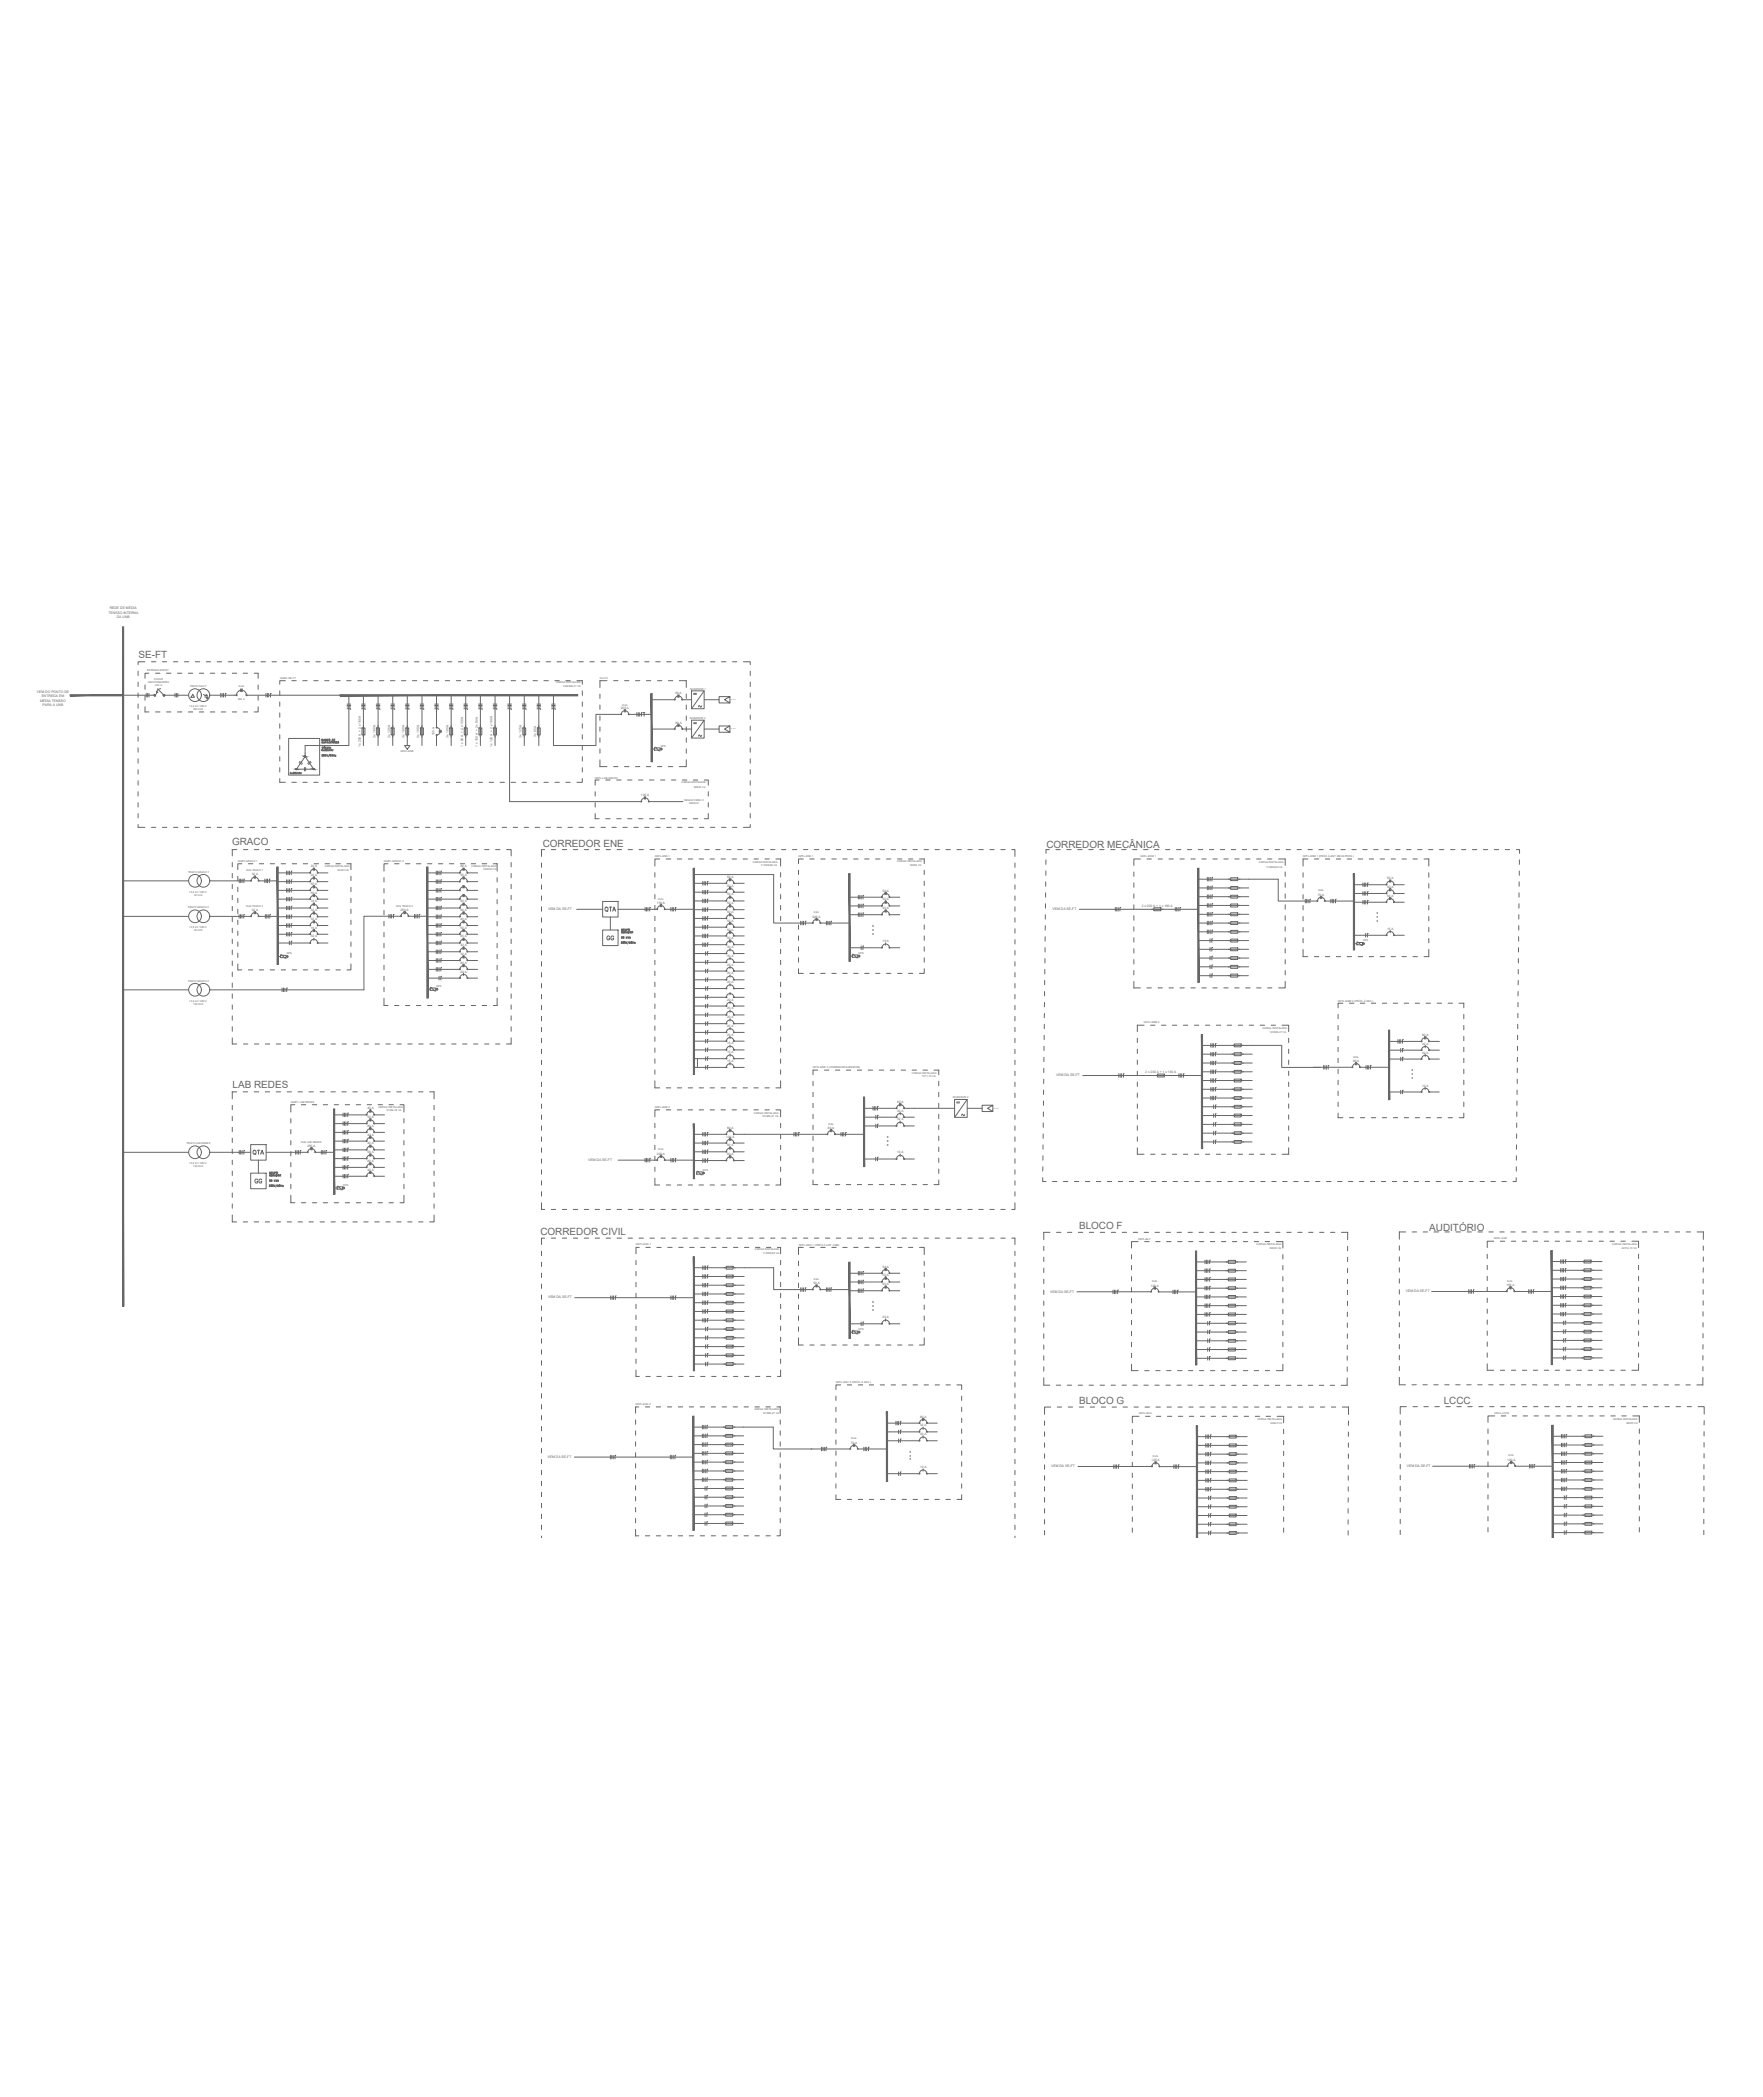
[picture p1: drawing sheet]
<svg xmlns="http://www.w3.org/2000/svg" width="580mm" height="690mm" viewBox="0 0 580 690" stroke-linecap="round" stroke-linejoin="round" font-family="sans-serif">
<defs><g id="words">
<g font-size="4.6" fill="#666">
<text x="453" y="299.9" transform="rotate(90 453 299.9)">...</text>
<text x="287" y="304" transform="rotate(90 287 304)">...</text>
<text x="464.5" y="351.5" transform="rotate(90 464.5 351.5)">...</text>
<text x="291.8" y="373.5" transform="rotate(90 291.8 373.5)">...</text>
<text x="287" y="427.7" transform="rotate(90 287 427.7)">...</text>
<text x="299.3" y="477.1" transform="rotate(90 299.3 477.1)">...</text>
</g>
<g font-size="4.4" fill="#666">
<text x="197.9" y="301.3">QTA</text>
<text x="198.3" y="310.4">GG</text>
<text x="81.8" y="381">QTA</text>
<text x="82.5" y="390.5">GG</text>
</g>
<g font-size="3.3" fill="#666">
<text x="45.6" y="216.4">SE-FT</text>
<text x="76.3" y="278.2">GRACO</text>
<text x="178.5" y="278.6">CORREDOR ENE</text>
<text x="344.2" y="279.1">CORREDOR MECÂNICA</text>
<text x="76.5" y="357.9">LAB REDES</text>
<text x="177.8" y="406.4">CORREDOR CIVIL</text>
<text x="355" y="404.5">BLOCO F</text>
<text x="470.2" y="404.9">AUDITÓRIO</text>
<text x="355" y="462">BLOCO G</text>
<text x="474.9" y="461.9">LCCC</text>
</g>
<g font-size="2.2" fill="#666">
<text x="240.3" y="230.4">...</text>
<text x="240.3" y="240">...</text>
<text x="326.9" y="364.8">...</text>
</g>
<g font-size="1.1" fill="#666">
<text x="35.6" y="202">TENSÃO INTERNA</text>
<text x="36.1" y="200.5">REDE DE MÉDIA</text>
<text x="38.4" y="203.3">DA UNB</text>
<text x="12.1" y="228">VEM DO PONTO DE</text>
<text x="13.2" y="231">MÉDIA TENSÃO</text>
<text x="13.7" y="229.4">ENTREGA EM</text>
<text x="14" y="232.3">PARA A UNB</text>
<text x="118.7" y="246" transform="rotate(-90 118.7 246)">1 x 200 A + 2 x 160 A</text>
<text x="123.5" y="243" transform="rotate(-90 123.5 243)">3 x 160 A</text>
<text x="128.3" y="243" transform="rotate(-90 128.3 243)">3 x 125 A</text>
<text x="133.1" y="243" transform="rotate(-90 133.1 243)">3 x 160 A</text>
<text x="137.9" y="243" transform="rotate(-90 137.9 243)">3 x 100 A</text>
<text x="147.5" y="243" transform="rotate(-90 147.5 243)">3 x 100 A</text>
<text x="152.4" y="245.7" transform="rotate(-90 152.4 245.7)">1 x 80 A + 2 x 100 A</text>
<text x="157.1" y="245.7" transform="rotate(-90 157.1 245.7)">1 x 100 A + 2 x 80 A</text>
<text x="162" y="246" transform="rotate(-90 162 246)">1 x 125 A + 2 x 160 A</text>
<text x="171.6" y="243" transform="rotate(-90 171.6 243)">3 x 125 A</text>
<text x="176.4" y="242.7" transform="rotate(-90 176.4 242.7)">3 x 80 A</text>
<text x="180.3" y="299.4">VEM DA SE-FT</text>
<text x="346.2" y="299.4">VEM DA SE-FT</text>
<text x="375.6" y="298.3">2 x 200 A + 1 x 160 A</text>
<text x="376.8" y="353">2 x 200 A + 1 x 160 A</text>
<text x="347.4" y="354.1">VEM DA SE-FT</text>
<text x="193.5" y="382.2">VEM DA SE-FT</text>
<text x="345.5" y="425.3">VEM DA SE-FT</text>
<text x="462.5" y="425.2">VEM DA SE-FT</text>
<text x="180.3" y="427.2">VEM DA SE-FT</text>
<text x="180.1" y="479.7">VEM DA SE-FT</text>
<text x="345.8" y="482.8">VEM DA SE-FT</text>
<text x="462.8" y="482.7">VEM DA SE-FT</text>
</g>
<g font-size="1" fill="#666">
<text x="204.3" y="233.3">200 A</text>
<text x="222.2" y="228.5">80 A</text>
<text x="222.2" y="238.2">80 A</text>
<text x="142.9" y="242" transform="rotate(-90 142.9 242)">150 A</text>
<text x="210.9" y="262">125 A</text>
<text x="102.3" y="285.4">20 A</text>
<text x="151.5" y="285.4">80 A</text>
<text x="82.8" y="288.1">32 A</text>
<text x="102.3" y="288.3">20 A</text>
<text x="102.3" y="291.2">50 A</text>
<text x="151.5" y="288.3">50 A</text>
<text x="239.2" y="288.9">50 A</text>
<text x="239.2" y="291.8">50 A</text>
<text x="290.4" y="293.4">50 A</text>
<text x="456.4" y="289.3">50 A</text>
<text x="456.4" y="292.2">50 A</text>
<text x="82.8" y="299.8">32 A</text>
<text x="102.3" y="294.1">50 A</text>
<text x="102.3" y="297">16 A</text>
<text x="102.3" y="299.8">32 A</text>
<text x="131.8" y="299.8">250 A</text>
<text x="151.5" y="297">80 A</text>
<text x="151.5" y="299.8">80 A</text>
<text x="216.1" y="297.4">150 A</text>
<text x="239.2" y="294.6">50 A</text>
<text x="239.2" y="297.5">50 A</text>
<text x="290.4" y="296.3">50 A</text>
<text x="290.4" y="299.2">50 A</text>
<text x="433.5" y="294.8">70 A</text>
<text x="456.4" y="295.1">50 A</text>
<text x="102.3" y="302.7">32 A</text>
<text x="102.3" y="305.6">16 A</text>
<text x="151.5" y="302.7">40 A</text>
<text x="151.5" y="305.6">50 A</text>
<text x="239.2" y="300.4">50 A</text>
<text x="239.2" y="303.3">50 A</text>
<text x="267.3" y="302">225 A</text>
<text x="456.4" y="305.9">15 A</text>
<text x="102.3" y="308.5">32 A</text>
<text x="151.5" y="308.5">63 A</text>
<text x="151.5" y="311.4">32 A</text>
<text x="239.2" y="306.2">50 A</text>
<text x="239.2" y="309.1">50 A</text>
<text x="239.2" y="312">30 A</text>
<text x="290.4" y="310">15 A</text>
<text x="151.5" y="314.3">32 A</text>
<text x="151.5" y="317.2">80 A</text>
<text x="239.2" y="314.8">30 A</text>
<text x="239.2" y="317.7">25 A</text>
<text x="151.5" y="320">20 A</text>
<text x="239.2" y="323.5">20 A</text>
<text x="239.2" y="320.6">20 A</text>
<text x="239.2" y="329.3">20 A</text>
<text x="239.2" y="332.1">20 A</text>
<text x="239.2" y="335">20 A</text>
<text x="239.2" y="337.9">20 A</text>
<text x="239.2" y="340.8">20 A</text>
<text x="467.9" y="340.9">80 A</text>
<text x="239.2" y="343.7">15 A</text>
<text x="239.2" y="346.6">15 A</text>
<text x="467.9" y="346.7">32 A</text>
<text x="467.9" y="343.8">32 A</text>
<text x="239.2" y="349.5">15 A</text>
<text x="445.1" y="349.5">80 A</text>
<text x="467.9" y="357.5">10 A</text>
<text x="120.9" y="365">40 A</text>
<text x="295.1" y="365.8">32 A</text>
<text x="295.2" y="362.9">80 A</text>
<text x="120.9" y="367.9">50 A</text>
<text x="120.9" y="370.8">80 A</text>
<text x="239.2" y="371.4">80 A</text>
<text x="272.4" y="371.5">80 A</text>
<text x="295.1" y="368.7">32 A</text>
<text x="101.1" y="377.4">250 A</text>
<text x="120.9" y="376.6">40 A</text>
<text x="120.9" y="373.7">40 A</text>
<text x="238.9" y="374.3">100 A</text>
<text x="239.2" y="377.2">80 A</text>
<text x="120.9" y="379.5">50 A</text>
<text x="120.9" y="382.4">80 A</text>
<text x="216.1" y="380">200 A</text>
<text x="239.2" y="380.1">80 A</text>
<text x="295.1" y="379.6">10 A</text>
<text x="120.9" y="385.2">40 A</text>
<text x="290.4" y="417.2">30 A</text>
<text x="267.6" y="422.6">50 A</text>
<text x="290.4" y="420">50 A</text>
<text x="290.4" y="422.9">50 A</text>
<text x="378.5" y="423.3">125 A</text>
<text x="495.6" y="423.2">150 A</text>
<text x="290.4" y="433.8">20 A</text>
<text x="302.7" y="466.5">80 A</text>
<text x="302.7" y="472.3">30 A</text>
<text x="302.7" y="469.4">32 A</text>
<text x="279.9" y="475.1">70 A</text>
<text x="302.7" y="483.2">10 A</text>
<text x="378.8" y="480.8">125 A</text>
<text x="495.9" y="480.7">100 A</text>
</g>
<g font-size=".9" fill="#666">
<text x="48.4" y="220.9">ENTRADA EM MT</text>
<text x="48.7" y="224.7">SECCIONADORA</text>
<text x="50.8" y="223.7">CHAVE</text>
<text x="51.1" y="225.8">400 A</text>
<text x="62.4" y="226.1">TRAFO SE-FT</text>
<text x="78.6" y="226.1">DJG</text>
<text x="92.2" y="223.3">QGBT-SE-FT</text>
<text x="183" y="224.8">CARGA INSTALADA:</text>
<text x="185.2" y="225.9">1306546,01 VA</text>
<text x="197.4" y="223.3">QJI-FV</text>
<text x="227" y="226.9">INVERSOR 1</text>
<text x="62.3" y="232.7">13,8 kV / 380 V</text>
<text x="63.6" y="233.7">500 kVA</text>
<text x="78.3" y="230.3">800 A</text>
<text x="204.7" y="232.2">DJG</text>
<text x="226.9" y="236.6">INVERSOR 2</text>
<text x="217.3" y="245.7">DPS</text>
<text x="131.8" y="247.6">QDFL-ENE</text>
<text x="195.7" y="256.2">QDFL-LAB-GRACO</text>
<text x="224.2" y="257.8">CARGA INSTALADA:</text>
<text x="225" y="263.6">SEGUE PARA O</text>
<text x="228.3" y="259.3">82500 VA</text>
<text x="226.7" y="264.7">GRACO</text>
<text x="215.4" y="282">QDFL-ENE 1</text>
<text x="262.6" y="282">QPFL-ENE 1</text>
<text x="375.2" y="282">QDFL-ENM 1</text>
<text x="61.8" y="287.2">TRAFO GRACO 1</text>
<text x="78.2" y="283.5">QGBT-GRACO 1</text>
<text x="81.1" y="286.7">DJG TRAFO 1</text>
<text x="106.9" y="285.4">CARGA INSTALADA:</text>
<text x="111" y="286.6">42240 VA</text>
<text x="126.3" y="283.5">QGBT-GRACO 2</text>
<text x="155.2" y="285.2">CARGA INSTALADA:</text>
<text x="159" y="286.3">165000 VA</text>
<text x="247.7" y="283.9">CARGA INSTALADA:</text>
<text x="250.3" y="285">113958,69 VA</text>
<text x="295.2" y="283.6">CARGA INSTALADA:</text>
<text x="299.4" y="284.9">99000 VA</text>
<text x="414.1" y="283.9">CARGA INSTALADA:</text>
<text x="416.5" y="285.6">113958,69 VA</text>
<text x="428.5" y="282.1">QPFL-ENM 1 (PRÓX À ANT. MECATRON.)</text>
<text x="62.3" y="293.8">13,8 kV / 380 V</text>
<text x="433.7" y="293.3">DJG</text>
<text x="61.8" y="298.9">TRAFO GRACO 2</text>
<text x="63.9" y="294.8">30 kVA</text>
<text x="81" y="298.4">DJG TRAFO 2</text>
<text x="130.3" y="298.3">DJG TRAFO 3</text>
<text x="216.5" y="296">DJG</text>
<text x="62.3" y="305.5">13,8 kV / 380 V</text>
<text x="267.7" y="300.6">DJG</text>
<text x="63.9" y="306.5">30 kVA</text>
<text x="448.4" y="309.7">DPS</text>
<text x="94.3" y="313.9">DPS</text>
<text x="282.4" y="313.8">DPS</text>
<text x="61.8" y="323">TRAFO GRACO 2</text>
<text x="62.3" y="329.6">13,8 kV / 380 V</text>
<text x="143.6" y="324.7">DPS</text>
<text x="440.1" y="329.6">QPFL-ENM 2 (PRÓX. À SEC.)</text>
<text x="63.6" y="330.7">150 kVA</text>
<text x="376.3" y="336.7">QDFL-ENM 2</text>
<text x="415.3" y="338.6">CARGA INSTALADA:</text>
<text x="417.7" y="340">191885,27 VA</text>
<text x="267.4" y="351.5">QPFL-ENE 2 (CORREDOR SUPERIOR)</text>
<text x="300" y="353.4">CARGA INSTALADA:</text>
<text x="445.2" y="348">DJG</text>
<text x="303.4" y="354.5">7271,75 VA</text>
<text x="95.6" y="362.8">QGBT- LAB REDES</text>
<text x="124.5" y="364.5">CARGA INSTALADA:</text>
<text x="127.1" y="365.5">41559,78 VA</text>
<text x="215.4" y="364.5">QDFL-ENE 2</text>
<text x="313.5" y="361.4">INVERSOR 3</text>
<text x="248" y="366.5">CARGA INSTALADA:</text>
<text x="250.7" y="367.6">191885,27 VA</text>
<text x="272.5" y="370">DJG</text>
<text x="61.3" y="376.5">TRAFO LAB REDES</text>
<text x="99.1" y="376">DJG LAB REDES</text>
<text x="62.3" y="383.1">13,8 kV / 380 V</text>
<text x="216.5" y="378.5">DJG</text>
<text x="63.6" y="384.1">150 kVA</text>
<text x="231.2" y="385.2">DPS</text>
<text x="112.9" y="390.1">DPS</text>
<text x="374.4" y="407.9">QDFL-BLF</text>
<text x="491.4" y="407.8">QDFL-AUD</text>
<text x="209.2" y="409.8">QDFL-ENC 1</text>
<text x="248.3" y="411.4">CARGA INSTALADA:</text>
<text x="251" y="412.6">113958,69 VA</text>
<text x="262.8" y="410">QPFL-ENC 1 (PRÓX À ANT. AMB)</text>
<text x="413.4" y="409.8">CARGA INSTALADA:</text>
<text x="417.7" y="411.1">99000 VA</text>
<text x="530.4" y="409.7">CARGA INSTALADA:</text>
<text x="533.5" y="410.9">42514,13 VA</text>
<text x="267.7" y="421.2">DJG</text>
<text x="379" y="421.9">DJG</text>
<text x="495.9" y="421.8">DJG</text>
<text x="282.4" y="437.5">DPS</text>
<text x="275" y="455.2">QPFL-ENC 2 (PRÓX. À SEC.)</text>
<text x="209" y="462.3">QDFL-ENC 2</text>
<text x="248.2" y="463.9">CARGA INSTALADA:</text>
<text x="250.9" y="465.2">191885,27 VA</text>
<text x="374.6" y="465.4">QDFL-BLG</text>
<text x="413.6" y="467.3">CARGA INSTALADA:</text>
<text x="491.7" y="465.3">QDFL-LCCC</text>
<text x="530.6" y="467.2">CARGA INSTALADA:</text>
<text x="280" y="473.6">DJG</text>
<text x="418" y="468.5">99000 VA</text>
<text x="535" y="468.4">66000 VA</text>
<text x="379.3" y="479.4">DJG</text>
<text x="496.3" y="479.3">DJG</text>
</g>
</g></defs>
<!-- layer: BARRAMENTO -->
<g fill="none" stroke="#666" stroke-width=".33">
<path d="M40.5 228.8h10.6M51.5 227.7v.4l.2-.3M51.8 226.7l2.1 2.1M53.8 228.8h8.2M69 228.8h8.2M81.5 228.8h30.3M114.8 228.8v16.5h-14.4v2.6M119.5 228.8v16.5M124.4 228.8v16.5M129.2 228.8v16.5M134 228.8v16.5M138.8 228.8v16.5"/>
<path d="M143.6 228.8v10.5M148.4 228.8v16.5M153.2 228.8v16.5M158 228.8v16.5M162.9 228.8v16.5M167.6 228.8v35h43.2M172.5 228.8v16.5M177.2 228.8v16.5M182.1 228.8v16.5h4.8M204.2 235.1h-8.2v10.2h-9.1M207 235.1h7.4M214.4 230.3h7.4"/>
<path d="M214.4 239.9h7.4M224.5 230.3h3M224.5 239.9h3M231.6 230.3h5M231.6 239.9h5M143.6 242.1v3.2M214.4 246.5h.9M217.5 246.1v.4h-.3M217.5 246.5v.3M217.6 246.2v.6M217.8 246.3v.3M213.6 263.8h11.1"/>
<path d="M40.5 289.9h21.5M69 289.9h13.5M85.2 289.9h6.2M91.4 287.2h10.5M91.4 290.1h10.5M91.4 293h10.5M91.4 295.9h10.5M91.4 298.8h10.5M104.6 287.2h3.3M104.6 290.1h3.3M104.6 293h3.3M104.6 295.9h3.3"/>
<path d="M104.6 298.8h3.3M140.6 287.2h10.5M140.6 290.1h10.5M140.6 293h10.5M140.6 295.9h10.5M140.6 298.8h10.5M153.9 287.2h3.2M153.9 290.1h3.2M153.9 293h3.2M153.9 295.9h3.2M153.9 298.8h3.2M189.7 299.2h8.5"/>
<path d="M203.3 299.2h12.8M218.8 299.2h9.5M228.3 287.8h26.2v15.9h12.7M228.3 290.7h10.5M228.3 293.6h10.5M228.3 296.5h10.5M228.3 299.3h10.5M241.6 290.7h3.2M241.6 293.6h3.2M241.6 296.5h3.2M241.6 299.3h3.2M279.4 295.2h10.6"/>
<path d="M279.4 298.1h10.6M292.7 295.2h3.3M292.7 298.1h3.3M355 299.2h39.3M394.3 289.3h10.4M394.3 292.2h10.4M394.3 295.1h10.4M394.3 297.9h10.4M407.5 289.3h13v7.2h12.7M407.5 292.2h3.3M407.5 295.1h3.3M407.5 297.9h3.3"/>
<path d="M435.9 296.5h9.5M445.4 291.1h10.5M445.4 294h10.5M445.4 296.9h10.5M458.7 291.1h3.2M458.7 294h3.2M458.7 296.9h3.2M40.5 301.5h21.5M69 301.5h13.5M85.2 301.5h6.2M91.4 301.7h10.5M91.4 304.5h10.5"/>
<path d="M91.4 307.4h10.5M91.4 314.7h.9M91.4 310.3h10.5M94.5 314.4v.3h-.4M94.5 314.7v.4M94.6 314.5v.5M94.7 314.6v.3M104.6 301.7h3.3M104.6 304.5h3.3M104.6 307.4h3.3M104.6 310.3h3.3M131.7 301.5h-12v24.2h-50.7"/>
<path d="M134.5 301.5h6.1M140.6 301.7h10.5M140.6 304.5h10.5M140.6 307.4h10.5M140.6 310.3h10.5M140.6 313.2h10.5M140.6 316.1h10.5M140.6 319h10.5M153.9 301.7h3.2M153.9 304.5h3.2M153.9 307.4h3.2M153.9 310.3h3.2"/>
<path d="M153.9 313.2h3.2M153.9 316.1h3.2M153.9 319h3.2M200.8 301.8v4.2M228.3 302.2h10.5M228.3 305.1h10.5M228.3 308h10.5M228.3 310.9h10.5M228.3 313.8h10.5M228.3 316.7h10.5M228.3 319.5h10.5M241.6 302.2h3.2"/>
<path d="M241.6 305.1h3.2M241.6 308h3.2M241.6 310.9h3.2M241.6 313.8h3.2M241.6 316.7h3.2M241.6 319.5h3.2M270 303.7h9.4M279.4 301h10.6M279.4 311.9h10.5M279.4 314.6h1M282.6 314.2v.4h-.4M282.6 314.6v.4"/>
<path d="M282.7 314.3v.6M282.9 314.5v.3M292.7 301h3.3M292.7 311.9h3.3M394.2 309.5h10.5M394.2 312.4h10.5M394.2 315.3h10.5M394.2 318.1h10.5M394.3 303.7h10.4M394.3 300.9h10.4M394.3 306.6h10.4M407.5 309.5h3.3"/>
<path d="M407.5 312.4h3.3M407.5 315.3h3.3M407.5 318.1h3.3M407.5 303.7h3.3M407.5 300.9h3.3M407.5 306.6h3.3M445.4 307.8h10.5M445.4 310.5h1M448.6 310.1v.4h-.4M448.6 310.5v.4M448.7 310.3v.5M448.8 310.4v.3"/>
<path d="M458.7 307.8h3.2M40.5 325.7h21.5M140.6 321.9h10.5M140.6 325.5h.9M143.7 325.1v.4h-.3M143.7 325.5v.4M143.9 325.2v.6M144 325.4v.3M153.9 321.9h3.2M228.3 325.3h10.5M228.3 322.4h10.5M228.3 328.2h10.5"/>
<path d="M228.3 331h10.5M228.3 334h10.5M228.3 336.8h10.5M228.3 339.7h10.5M241.6 325.3h3.2M241.6 322.4h3.2M241.6 328.2h3.2M241.6 331h3.2M241.6 334h3.2M241.6 336.8h3.2M241.6 339.7h3.2M394.2 321.1h10.5"/>
<path d="M407.4 321.1h3.3M228.3 342.6h10.5M228.3 345.5h10.5M228.3 348.4h10.5M228.3 351.2h10.5M241.6 342.6h3.2M241.6 345.5h3.2M241.6 348.4h3.2M241.6 351.2h3.2M356.2 353.9h39.2M395.4 344h10.5M395.4 346.9h10.5"/>
<path d="M395.4 349.8h10.5M395.4 352.7h10.5M395.4 355.6h10.5M395.4 358.4h10.5M408.7 344h12.9v7.2h12.7M408.7 346.9h3.2M408.7 349.8h3.2M408.7 352.7h3.2M408.7 355.6h3.2M408.7 358.4h3.2M432 351.2h12.7M447.5 351.2h9.4"/>
<path d="M456.9 342.7h10.6M456.9 345.6h10.6M456.9 348.5h10.6M456.9 359.3h10.5M470.2 342.7h3.3M470.2 345.6h3.3M470.2 348.5h3.3M470.2 359.3h3.3M40.5 379.2h21.5M69 379.2h13.5M87.5 379.2h13.6M103.8 379.2h6.1"/>
<path d="M109.9 366.9h10.5M109.9 369.7h10.5M109.9 372.6h10.5M109.9 375.5h10.5M109.9 378.4h10.5M123.2 366.9h3.3M123.2 369.7h3.3M123.2 372.6h3.3M123.2 375.5h3.3M123.2 378.4h3.3M228.3 373.3h10.5M228.3 376.1h10.5"/>
<path d="M228.3 379h10.5M241.6 373.3h30.4M241.6 376.1h3.2M241.6 379h3.2M274.8 373.3h9.5M284.3 364.7h10.5M284.3 367.6h10.5M284.3 370.5h10.5M297.5 364.7h16.5M297.5 367.6h3.3M297.5 370.5h3.3M318.2 364.7h4.9"/>
<path d="M395.4 361.3h10.5M395.4 375.8h10.5M395.4 364.2h10.5M395.4 367.1h10.5M395.4 370h10.5M395.4 372.9h10.5M408.6 375.8h3.3M408.7 361.3h3.2M408.7 364.2h3.2M408.7 367.1h3.2M408.7 370h3.2M408.7 372.9h3.2"/>
<path d="M85 381.8v4.2M109.9 381.3h10.5M109.9 384.1h10.5M109.9 387.1h10.5M109.9 390.9h1M113.1 390.5v.4h-.4M113.1 390.9v.4M113.2 390.7v.5M113.4 390.8v.3M123.2 381.3h3.3M123.2 384.1h3.3M123.2 387.1h3.3"/>
<path d="M203.3 381.8h12.8M218.8 381.8h9.5M228.3 381.9h10.5M231.4 385.6v.4h-.3M231.4 386v.4M231.6 385.7v.6M231.7 385.9v.3M241.6 381.9h3.2M284.2 381.4h10.6M297.5 381.4h3.3M228.3 417.2h10.5M241.6 417.2h12.9v7.1h12.7"/>
<path d="M279.4 419h10.6M292.7 419h3.3M393.5 415.2h10.5M393.5 418.1h10.5M406.8 415.2h3.2M406.8 418.1h3.2M510.5 415.1h10.5M510.5 418h10.5M523.8 415.1h3.2M523.8 418h3.2M189.1 427h39.2M228.3 420h10.5"/>
<path d="M228.3 422.9h10.5M228.3 425.8h10.5M228.3 428.7h10.5M228.3 431.5h10.5M228.3 434.4h10.5M228.3 437.3h10.5M241.6 420h3.2M241.6 422.9h3.2M241.6 425.8h3.2M241.6 428.7h3.2M241.6 431.5h3.2M241.6 434.4h3.2"/>
<path d="M241.6 437.3h3.2M270 424.3h9.4M279.4 421.9h10.6M279.4 424.7h10.6M279.4 435.6h10.5M279.4 438.4h1M282.6 438v.4h-.4M282.6 438.4v.3M282.7 438.1v.5M282.9 438.2v.3M292.7 421.9h3.3M292.7 424.7h3.3"/>
<path d="M292.7 435.6h3.3M354.3 425.1h24.2M381.3 425.1h12.2M393.4 438.3h10.6M393.4 435.4h10.6M393.5 421h10.5M393.5 423.9h10.5M393.5 426.8h10.5M393.5 429.6h10.5M393.5 432.5h10.5M406.7 438.3h3.3M406.7 435.4h3.3"/>
<path d="M406.8 421h3.2M406.8 423.9h3.2M406.8 426.8h3.2M406.8 429.6h3.2M406.8 432.5h3.2M471 425h24.5M498.3 425h12.2M510.5 435.3h10.5M510.5 438.2h10.5M510.5 420.9h10.5M510.5 423.8h10.5M510.5 426.6h10.5"/>
<path d="M510.5 429.5h10.5M510.5 432.4h10.5M523.7 435.3h3.3M523.7 438.2h3.3M523.8 420.9h3.2M523.8 423.8h3.2M523.8 426.6h3.2M523.8 429.5h3.2M523.8 432.4h3.2M228.3 448.9h10.5M228.3 440.2h10.5M228.3 443.1h10.5"/>
<path d="M228.3 446h10.5M241.5 448.9h3.2M241.6 440.2h3.2M241.6 443.1h3.2M241.6 446h3.2M393.4 447h10.6M393.4 441.2h10.6M393.4 444.1h10.6M406.7 441.2h3.3M406.7 444.1h3.3M406.8 447h3.3M510.5 446.8h10.5"/>
<path d="M510.5 441.1h10.5M510.5 443.9h10.5M523.7 441.1h3.3M523.7 443.9h3.3M523.8 446.8h3.3M188.9 479.5h39.2M228.1 469.6h10.5M228.1 472.5h10.5M228.1 475.4h10.5M228.1 478.2h10.5M241.4 469.6h13v7.2h12.7M241.4 472.5h3.2"/>
<path d="M241.4 475.4h3.2M241.4 478.2h3.2M266.8 476.8h12.8M282.3 476.8h9.5M291.8 468.3h10.5M291.8 471.2h10.5M291.8 474.1h10.5M305.1 468.3h3.2M305.1 471.2h3.2M305.1 474.1h3.2M393.7 472.7h10.6M393.7 475.6h10.6"/>
<path d="M393.7 478.5h10.6M407 472.7h3.3M407 475.6h3.3M407 478.5h3.3M510.8 472.6h10.5M510.8 475.5h10.5M510.8 478.4h10.5M524 472.6h3.3M524 475.5h3.3M524 478.4h3.3M228.1 489.8h10.5M228.1 492.7h10.5"/>
<path d="M228.1 495.6h10.5M228.1 498.4h10.5M228.1 481.1h10.5M228.1 484h10.5M228.1 486.9h10.5M241.4 489.8h3.2M241.4 492.7h3.2M241.4 495.6h3.2M241.4 498.4h3.2M241.4 481.1h3.2M241.4 484h3.2M241.4 486.9h3.2"/>
<path d="M291.8 484.9h10.5M305.1 484.9h3.2M354.6 482.6h24.2M381.6 482.6h12.1M393.7 481.4h10.6M393.7 484.3h10.6M393.7 487.1h10.6M393.7 490.1h10.6M393.7 492.9h10.5M393.7 495.8h10.5M393.7 498.7h10.5M407 481.4h3.3"/>
<path d="M407 484.3h3.3M407 487.1h3.3M407 490.1h3.3M407 492.9h3.3M407 495.8h3.3M407 498.7h3.3M471.3 482.5h24.5M498.6 482.5h12.2M510.8 481.2h10.5M510.8 484.1h10.5M510.8 487h10.5M510.8 489.9h10.5"/>
<path d="M510.8 492.8h10.5M510.8 495.7h10.5M510.8 498.6h10.5M524 481.2h3.3M524 484.1h3.3M524 487h3.3M524 489.9h3.3M524 492.8h3.3M524 495.7h3.3M524 498.6h3.3M228.1 501.3h10.5M241.3 501.3h3.3"/>
<path d="M393.7 504.4h10.5M393.7 501.6h10.5M407 501.6h3.3M407.1 504.4h3.3M510.8 504.3h10.5M510.8 501.4h10.5M524 501.4h3.3M524.1 504.4h3.3"/>
</g>
<!-- layer: GSP_URB_TEXTO GERAL -->
<g fill="none" stroke="#666" stroke-width=".33">
<path d="M63.4 228.5l.6 .9h-1.2zM66.9 228.5l.6 .4h.7v1.1M67.7 229.4h.9M67.9 229.7h.5M68 230h.3M68.1 228.5l-.6 .4v.6"/>
<circle cx="64.2" cy="228.7" r="2.1"/>
<circle cx="66.9" cy="228.7" r="2.1"/>
<circle cx="64.2" cy="289.8" r="2.1"/>
<circle cx="66.9" cy="289.8" r="2.1"/>
<circle cx="64.2" cy="301.5" r="2.1"/>
<circle cx="66.9" cy="301.5" r="2.1"/>
<circle cx="64.2" cy="325.7" r="2.1"/>
<circle cx="66.9" cy="325.7" r="2.1"/>
<circle cx="64.2" cy="379.2" r="2.1"/>
<circle cx="66.9" cy="379.2" r="2.1"/>
</g>
<!-- layer: BARRAMENTO -->
<g fill="#666" stroke="#666" stroke-width=".33">
<path d="M40.3 206.3v223.6h.4zM40.3 206.3h.4v223.6z"/>
<path d="M51.5 227.8h.2zM51.5 227.8h.2zM51.5 227.8h.2l-.2 .3z"/>
<path d="M111.8 228.6v.4l78.2-.4zM111.8 229l78.2-.4v.4z"/>
<path d="M214.2 228.3v22.4h.3zM214.2 228.3h.3v22.4z"/>
<path d="M23.1 228.6v.4l17.4-.4zM23.1 229l17.4-.4v.4z"/>
<path d="M91.1 285.3v32h.4zM91.1 285.3h.4v32z"/>
<path d="M140.4 285.3v43.1h.4zM140.4 285.3h.4v43.1z"/>
<path d="M228.1 285.7v67.9h.4zM228.1 285.7h.4v67.9z"/>
<path d="M279.3 287.5v28.8h.4zM279.3 287.5h.4v28.8z"/>
<path d="M109.7 364.9v28.1h.4zM109.7 364.9h.4v28.1z"/>
<path d="M228.1 369.8v18.1h.4zM228.1 369.8h.4v18.1z"/>
<path d="M284.1 361v22.9h.3zM284.1 361h.3v22.9z"/>
<path d="M228.1 413.6v37.5h.4zM228.1 413.6h.4v37.5z"/>
<path d="M279.3 415.3v25.1h.4zM279.3 415.3h.4v25.1z"/>
<path d="M291.6 464.5v23h.4zM291.6 464.5h.4v23z"/>
<path d="M394 285.7v37.6h.4zM394 285.7h.4v37.6z"/>
<path d="M445.2 287.5v25.1h.4zM445.2 287.5h.4v25.1z"/>
<path d="M456.8 339v22.9h.4zM456.8 339h.4v22.9z"/>
<path d="M393.3 411.6v37.6h.4zM393.3 411.6h.4v37.6z"/>
<path d="M393.6 469.1l.4 36.9v-36.9zM393.6 469.1l.4 36.9h-.4z"/>
<path d="M510.3 411.5v37.5h.4zM510.3 411.5h.4v37.5z"/>
<path d="M510.6 469l.4 37v-37zM510.6 469l.4 37h-.4z"/>
<path d="M227.9 466v37.6h.4zM227.9 466h.4v37.6z"/>
<path d="M395.2 340.4v37.6h.4zM395.2 340.4h.4v37.6z"/>
</g>
<!-- layer: IE_TEXTO -->
<g fill="#666" stroke="#666" stroke-width=".33">
<path d="M53.9 228.8v.2l.2-.1zM53.9 228.8l.2 .1zM53.9 228.8l.2-.2z"/>
<path d="M53.9 228.6v.2l.2-.2zM53.8 228.6h.1v.2zM53.8 228.6l.1 .2z"/>
<path d="M53.7 228.8l.1 .1 .1-.1zM53.8 228.9l.1-.1v.2z"/>
<path d="M50.9 228.8v.2l.2-.1zM50.9 228.8l.2 .1zM50.9 228.8l.2-.2z"/>
<path d="M50.9 228.6v.2l.2-.2zM50.8 228.6h.1v.2zM50.8 228.6l.1 .2z"/>
<path d="M50.7 228.8l.1 .1 .1-.1zM50.8 228.9l.1-.1v.2z"/>
</g>
<!-- layer: TEXTO -->
<path d="M52.9 226.7l-1 .3-.3 .7" fill="none" stroke="#666" stroke-width=".33"/>
<!-- layer: ARA_LEGENDA -->
<g fill="none" stroke="#666" stroke-width=".33">
<path d="M47.7 217.8h-2.3v.9M49.8 217.8h1.5M53.4 217.8h1.5M57.1 217.8h1.4M60.7 217.8h1.4M64.3 217.8h1.4M67.9 217.8h1.4M71.5 217.8h1.4M75.1 217.8h1.4M78.7 217.8h1.4M82.3 217.8h1.4M85.9 217.8h1.4"/>
<path d="M89.5 217.8h1.4M93.1 217.8h1.4M96.7 217.8h1.5M100.3 217.8h1.5M103.9 217.8h1.5M107.5 217.8h1.5M111.1 217.8h1.5M114.7 217.8h1.5M118.4 217.8h1.4M122 217.8h1.4M125.6 217.8h1.4M129.2 217.8h1.4"/>
<path d="M132.8 217.8h1.4M136.4 217.8h1.4M140 217.8h1.4M143.6 217.8h1.4M147.2 217.8h1.4M150.8 217.8h1.4M154.4 217.8h1.4M158 217.8h1.5M161.6 217.8h1.5M165.2 217.8h1.5M168.8 217.8h1.5M172.4 217.8h1.5"/>
<path d="M176 217.8h1.5M179.7 217.8h1.4M183.3 217.8h1.4M186.9 217.8h1.4M190.5 217.8h1.4M194.1 217.8h1.4M197.7 217.8h1.4M201.3 217.8h1.4M204.9 217.8h1.4M208.5 217.8h1.4M212.1 217.8h1.4M215.7 217.8h1.5"/>
<path d="M219.3 217.8h1.5M222.9 217.8h1.5M226.5 217.8h1.5M230.1 217.8h1.5M233.7 217.8h1.5M237.4 217.8h1.4M241 217.8h1.4M244.6 217.8h2.2v.9M45.4 220.9v1.4M45.4 224.5v1.4M45.4 228v1.5M45.4 231.6v1.5"/>
<path d="M45.4 235.3v1.4M45.4 238.9v1.4M47.7 225.4v1.4M47.7 229v1.4M47.7 232.6v1.7h1.3M49 221.5h-1.3v1.7M51.2 221.5h1.4M51.2 234.3h1.4M54.8 221.5h1.4M54.8 234.3h1.4M58.4 221.5h1.4M58.4 234.3h1.4"/>
<path d="M62 221.5h1.4M62 234.3h1.4M65.6 221.5h1.4M65.6 234.3h1.4M69.2 221.5h1.5M69.2 234.3h1.5M72.8 221.5h1.5M72.8 234.3h1.5M76.4 221.5h1.5M76.4 234.3h1.5M80 221.5h1.4M80 234.3h1.4"/>
<path d="M83.6 221.5h1.3v1.7M84.9 232.6v1.7h-1.3M84.9 225.4v1.4M84.9 229v1.4M92 227.3v1.5M92 231v1.4M92 234.6v1.4M92 238.2v1.4M93.9 224h-1.9v1.2M96 224h1.5M99.6 224h1.4M103.2 224h1.4"/>
<path d="M106.8 224h1.4M110.4 224h1.5M114 224h1.5M117.6 224h1.5M121.2 224h1.5M124.8 224h1.5M128.4 224h1.5M132.1 224h1.4M135.7 224h1.4M139.3 224h1.4M142.9 224h1.4M146.5 224h1.4"/>
<path d="M150.1 224h1.5M153.7 224h1.5M157.3 224h1.4M160.9 224h1.4M164.5 224h1.4M168.1 224h1.5M171.7 224h1.5M175.3 224h1.5M178.9 224h1.5M182.5 224h1.5M186.1 224h1.5M191.6 223.9l-1.8 .1"/>
<path d="M191.6 224v1.2M191.6 227.3v1.5M191.6 231v1.4M191.6 234.6v1.4M191.6 238.2v1.4M197.4 228.4v1.4M197.4 232v1.4M197.4 235.6v1.4M197.4 239.2v1.4M199.7 224h-2.3v2.2M201.8 224h1.5M205.4 224h1.5"/>
<path d="M209 224h1.5M212.6 224h1.5M216.3 224h1.4M219.9 224h1.4M225.8 223.9l-2.3 .1M225.8 224v2.2M225.8 228.4v1.4M225.8 232v1.4M225.8 235.6v1.4M225.8 239.2v1.4M246.8 220.9v1.4M246.8 224.5v1.4"/>
<path d="M246.8 228v1.5M246.8 231.6v1.5M246.8 235.3v1.4M246.8 238.9v1.4M45.4 242.5v1.4M45.4 246.1v1.4M45.4 249.7v1.4M45.4 253.3v1.4M45.4 256.9v1.5M92 256.2v1.2h1.9M92 241.8v1.4M92 245.4v1.4"/>
<path d="M92 249v1.4M92 252.6v1.4M96 257.4h1.5M99.6 257.4h1.4M103.2 257.4h1.4M106.8 257.4h1.4M110.4 257.4h1.5M114 257.4h1.5M117.6 257.4h1.5M121.2 257.4h1.5M124.8 257.4h1.5M128.4 257.4h1.5"/>
<path d="M132.1 257.4h1.4M135.7 257.4h1.4M139.3 257.4h1.4M142.9 257.4h1.4M146.5 257.4h1.4M150.1 257.4h1.5M153.7 257.4h1.5M157.3 257.4h1.4M160.9 257.4h1.4M164.5 257.4h1.4M168.1 257.4h1.5M171.7 257.4h1.5"/>
<path d="M175.3 257.4h1.5M178.9 257.4h1.5M182.5 257.4h1.5M186.1 257.4h1.5M191.6 256.2v1.2h-1.8M191.6 241.8v1.4M191.6 245.4v1.4M191.6 249v1.4M191.6 252.6v1.4M197.1 256.7h-1.3v1.7M197.4 242.8v1.5M197.4 246.4v1.5"/>
<path d="M197.4 250v2.3h2.3M199.3 256.7h1.4M201.8 252.3h1.5M202.9 256.7h1.4M205.4 252.3h1.5M206.5 256.7h1.4M209 252.3h1.5M210.1 256.7h1.4M212.6 252.3h1.5M213.7 256.7h1.4M216.3 252.3h1.4M217.3 256.7h1.4"/>
<path d="M219.9 252.3h1.4M220.9 256.7h1.4M224.5 256.7h1.4M225.8 250v2.3h-2.3M225.8 242.8v1.5M225.8 246.4v1.5M228.1 256.7h1.4M231.7 256.7h1.3v1.7M246.8 242.5v1.4M246.8 246.1v1.4M246.8 249.7v1.4M246.8 253.3v1.4"/>
<path d="M246.8 256.9v1.5M45.4 260.5v1.5M45.4 264.1v1.5M45.4 267.7v1.5M45.4 271.3v.9h2.3M49.8 272.2h1.5M53.4 272.2h1.5M57.1 272.2h1.4M60.7 272.2h1.4M64.3 272.2h1.4M67.9 272.2h1.4M71.5 272.2h1.4"/>
<path d="M75.1 272.2h1.4M77.9 279.6h-1.5v2M78.7 272.2h1.4M80.1 279.6h1.4M82.3 272.2h1.4M83.7 279.6h1.4M85.9 272.2h1.4M87.3 279.6h1.4M89.5 272.2h1.4M90.9 279.6h1.4M93.1 272.2h1.4M94.5 279.6h1.4"/>
<path d="M96.7 272.2h1.5M98.1 279.6h1.5M100.3 272.2h1.5M101.7 279.6h1.5M103.9 272.2h1.5M105.3 279.6h1.5M107.5 272.2h1.5M108.9 279.6h1.5M111.1 272.2h1.5M112.5 279.6h1.5M114.7 272.2h1.5M116.1 279.6h1.5"/>
<path d="M118.4 272.2h1.4M119.8 279.6h1.4M122 272.2h1.4M123.4 279.6h1.4M125.6 272.2h1.4M127 279.6h1.4M129.2 272.2h1.4M130.6 279.6h1.4M132.8 272.2h1.4M134.2 279.6h1.4M136.4 272.2h1.4M137.8 279.6h1.4"/>
<path d="M140 272.2h1.4M141.4 279.6h1.4M143.6 272.2h1.4M145 279.6h1.4M147.2 272.2h1.4M148.6 279.6h1.4M150.8 272.2h1.4M152.2 279.6h1.4M154.4 272.2h1.4M155.8 279.6h1.4M158 272.2h1.5M159.4 279.6h1.5"/>
<path d="M161.6 272.2h1.5M163 279.6h1.5M165.2 272.2h1.5M166.6 279.6h1.5v2M168.8 272.2h1.5M172.4 272.2h1.5M176 272.2h1.5M179.2 279.6h-1.1v2.2M179.7 272.2h1.4M181.4 279.6h1.4M183.3 272.2h1.4M185 279.6h1.4"/>
<path d="M186.9 272.2h1.4M188.6 279.6h1.4M190.5 272.2h1.4M192.2 279.6h1.4M194.1 272.2h1.4M195.8 269.4h1.3M195.8 260.5v1.5M195.8 264.1v1.5M195.8 267.7v1.7M195.8 279.6h1.4M197.7 272.2h1.4M199.3 269.4h1.4"/>
<path d="M199.4 279.6h1.4M201.3 272.2h1.4M202.9 269.4h1.4M203 279.6h1.5M204.9 272.2h1.4M206.5 269.4h1.4M206.6 279.6h1.5M208.5 272.2h1.4M210.1 269.4h1.4M210.2 279.6h1.5M212.1 272.2h1.4M213.7 269.4h1.4"/>
<path d="M213.8 279.6h1.5M215.7 272.2h1.5M217.3 269.4h1.4M217.4 279.6h1.5M219.3 272.2h1.5M220.9 269.4h1.4M221 279.6h1.5M222.9 272.2h1.5M224.5 269.4h1.4M224.7 279.6h1.4M226.5 272.2h1.5M228.1 269.4h1.4"/>
<path d="M228.3 279.6h1.4M230.1 272.2h1.5M231.9 279.6h1.4M233 267.7v1.7h-1.3M233 260.5v1.5M233 264.1v1.5M233.7 272.2h1.5M235.5 279.6h1.4M237.4 272.2h1.4M239.1 279.6h1.4M241 272.2h1.4M242.7 279.6h1.4"/>
<path d="M246.3 279.6h1.4M246.8 271.3v.9h-2.2M246.8 260.5v1.5M246.8 264.1v1.5M246.8 267.7v1.5M249.9 279.6h1.4M253.5 279.6h1.4M257.1 279.6h1.4M260.7 279.6h1.4M264.3 279.6h1.5M267.9 279.6h1.5M271.5 279.6h1.5"/>
<path d="M275.1 279.6h1.5M278.7 279.6h1.5M282.3 279.6h1.5M286 279.6h1.4M289.6 279.6h1.4M293.2 279.6h1.4M296.8 279.6h1.4M300.4 279.6h1.4M304 279.6h1.4M307.6 279.6h1.4M311.2 279.6h1.4M314.8 279.6h1.4"/>
<path d="M318.4 279.6h1.4M322 279.6h1.5M325.6 279.6h1.5M329.2 279.6h1.5M332.8 279.6h1.1v2.2M345.2 279.6h-1.1v1.2M347.3 279.6h1.5M350.9 279.6h1.5M354.5 279.6h1.5M358.2 279.6h1.4M361.8 279.6h1.4M365.4 279.6h1.4"/>
<path d="M369 279.6h1.4M372.6 279.6h1.4M376.2 279.6h1.5M379.8 279.6h1.5M383.4 279.6h1.5M387 279.6h1.5M390.6 279.6h1.4M394.2 279.6h1.4M397.8 279.6h1.5M401.4 279.6h1.5M405 279.6h1.5M408.6 279.6h1.5"/>
<path d="M412.2 279.6h1.5M415.8 279.6h1.5M419.5 279.6h1.4M423.1 279.6h1.4M426.7 279.6h1.4M430.3 279.6h1.4M433.9 279.6h1.4M437.5 279.6h1.5M441.1 279.6h1.5M444.7 279.6h1.5M448.3 279.6h1.4M451.9 279.6h1.4"/>
<path d="M455.5 279.6h1.4M459.1 279.6h1.5M462.7 279.6h1.5M466.3 279.6h1.5M469.9 279.6h1.5M473.5 279.6h1.5M477.2 279.6h1.4M480.8 279.6h1.4M484.4 279.6h1.4M488 279.6h1.4M491.6 279.6h1.4M495.2 279.6h1.4"/>
<path d="M498.8 279.6h1.1v1.2M76.4 283.8v1.4M76.4 287.4v1.4M76.4 291v1.4M76.4 294.6v1.4M76.4 298.2v1.5M78.2 288.3v1.5M78.2 291.9v1.5M78.2 295.6v1.4M78.2 299.2v1.4M79.5 284.2h-1.3v2M81.7 284.2h1.4"/>
<path d="M85.3 284.2h1.4M88.9 284.2h1.4M92.5 284.2h1.4M96.1 284.2h1.5M99.7 284.2h1.5M103.3 284.2h1.5M106.9 284.2h1.5M110.5 284.2h1.5M115.4 284.2h-1.3M115.4 284.2v2M115.4 288.3v1.5M115.4 291.9v1.5"/>
<path d="M115.4 295.6v1.4M115.4 299.2v1.4M126.3 288.8v1.4M126.3 292.4v1.4M126.3 296v1.4M126.3 299.6v1.4M127.6 284.2h-1.3v2.4M129.8 284.2h1.4M133.4 284.2h1.4M137 284.2h1.4M140.6 284.2h1.5M144.2 284.2h1.5"/>
<path d="M147.8 284.2h1.5M151.4 284.2h1.5M155 284.2h1.5M158.6 284.2h1.5M163.5 284.2h-1.2M163.5 284.2v2.4M163.5 288.8v1.4M163.5 292.4v1.4M163.5 296v1.4M163.5 299.6v1.4M168.1 283.8v1.4M168.1 287.4v1.4"/>
<path d="M168.1 291v1.4M168.1 294.6v1.4M168.1 298.2v1.5M178.1 284v1.4M178.1 287.6v1.4M178.1 291.2v1.4M178.1 294.8v1.4M178.1 298.4v1.4M215.4 287.1v1.5M215.4 290.7v1.5M215.4 294.3v1.5M215.4 297.9v1.5"/>
<path d="M217 282.7h-1.6v2.3M219.2 282.7h1.4M222.8 282.7h1.4M226.4 282.7h1.4M230 282.7h1.4M233.6 282.7h1.4M237.2 282.7h1.4M240.8 282.7h1.5M244.4 282.7h1.5M248 282.7h1.5M251.6 282.7h1.5M256.8 282.6l-1.6 .1"/>
<path d="M256.8 282.7v2.3M256.8 287.1v1.5M256.8 290.7v1.5M256.8 294.3v1.5M256.8 297.9v1.5M262.7 286.3v1.5M262.7 289.9v1.5M262.7 293.5v1.5M262.7 297.1v1.5M264.2 282.7h-1.5v1.5M266.4 282.7h1.4M270 282.7h1.4"/>
<path d="M273.6 282.7h1.5M277.2 282.7h1.5M280.8 282.7h1.5M284.4 282.7h1.5M288 282.7h1.5M291.6 282.7h1.5M295.3 282.7h1.4M298.9 282.7h1.4M304 282.6l-1.5 .1M304 282.7v1.5M304 286.3v1.5M304 289.9v1.5"/>
<path d="M304 293.5v1.5M304 297.1v1.5M333.9 284v1.4M333.9 287.6v1.4M333.9 291.2v1.4M333.9 294.8v1.4M333.9 298.4v1.4M343.9 297.4v1.4M344 293.8v1.4M344 290.2v1.4M344 286.6v1.4M344.1 283l-.1 1.4"/>
<path d="M373 286.9v1.5M373 290.5v1.5M373 294.1v1.5M373 297.7v1.5M375.2 282.7h-2.2v2.1M377.3 282.7h1.5M381 282.7h1.4M384.6 282.7h1.4M388.2 282.7h1.4M391.8 282.7h1.4M395.4 282.7h1.4M399 282.7h1.4"/>
<path d="M402.6 282.7h1.4M406.2 282.7h1.4M409.8 282.7h1.4M413.4 282.7h1.4M417 282.7h1.4M422.8 282.6l-2.2 .1M422.8 282.7v2.1M422.8 286.9v1.5M422.8 290.5v1.5M422.8 294.1v1.5M422.8 297.7v1.5M428.7 287.2v1.4"/>
<path d="M428.7 290.8v1.4M428.7 294.4v1.4M428.7 298v1.4M430.2 282.7h-1.6l.1 2.3M432.4 282.7h1.4M436 282.7h1.4M439.6 282.7h1.4M443.2 282.7h1.4M446.8 282.7h1.5M450.4 282.7h1.5M454 282.7h1.5M457.6 282.7h1.5"/>
<path d="M461.2 282.7h1.5M464.8 282.7h1.5M470 282.6l-1.5 .1M470 282.7v2.3M470 287.2v1.4M470 290.8v1.4M470 294.4v1.4M470 298v1.4M499.7 293.8v1.4M499.7 297.4v1.4M499.7 290.2v1.4M499.8 286.6v1.4"/>
<path d="M499.8 283v1.4M76.4 301.8v1.5M76.4 305.4v1.5M76.4 309v1.5M76.4 312.6v1.5M76.4 316.2v1.5M76.4 319.9v1.4M78.2 317.2v2h1.3M78.2 302.8v1.4M78.2 306.4v1.4M78.2 310v1.4M78.2 313.6v1.4"/>
<path d="M81.7 319.2h1.4M85.3 319.2h1.4M88.9 319.2h1.4M92.5 319.2h1.4M96.1 319.2h1.5M99.7 319.2h1.5M103.3 319.2h1.5M106.9 319.2h1.5M110.5 319.2h1.5M115.4 317.2v2h-1.3M115.4 302.8v1.4M115.4 306.4v1.4"/>
<path d="M115.4 310v1.4M115.4 313.6v1.4M126.3 303.2v1.5M126.3 306.8v1.5M126.3 310.4v1.5M126.3 314v1.5M126.3 317.6v1.5M163.5 303.2v1.5M163.5 306.8v1.5M163.5 310.4v1.5M163.5 314v1.5M163.5 317.6v1.5"/>
<path d="M168.1 301.8v1.5M168.1 305.4v1.5M168.1 309v1.5M168.1 312.6v1.5M168.1 316.2v1.5M168.1 319.9v1.4M178.1 302v1.4M178.1 305.6v1.4M178.1 309.2v1.4M178.1 312.8v1.4M178.1 316.4v1.5M215.4 301.5v1.5"/>
<path d="M215.4 305.2v1.4M215.4 308.8v1.4M215.4 312.4v1.4M215.4 316v1.4M215.4 319.6v1.4M256.8 301.5v1.5M256.8 305.2v1.4M256.8 308.8v1.4M256.8 312.4v1.4M256.8 316v1.4M256.8 319.6v1.4M262.7 318.8v1.5h1.5"/>
<path d="M262.7 300.7v1.5M262.7 304.4v1.4M262.7 308v1.4M262.7 311.6v1.4M262.7 315.2v1.4M304 318.8v1.5h-1.5M304 300.7v1.5M304 304.4v1.4M304 308v1.4M304 311.6v1.4M304 315.2v1.4M333.9 302v1.4"/>
<path d="M333.9 305.6v1.4M333.9 309.2v1.4M333.9 312.8v1.4M333.9 316.4v1.5M343.7 319v1.5M343.7 315.4v1.5M343.8 311.8v1.5M343.8 308.2v1.5M343.9 304.6l-.1 1.5M343.9 301v1.4M373 301.3v1.5M373 305v1.4"/>
<path d="M373 308.6v1.4M373 312.2v1.4M373 315.8v1.4M373 319.4v1.4M422.8 301.3v1.5M422.8 305v1.4M422.8 308.6v1.4M422.8 312.2v1.4M422.8 315.8v1.4M422.8 319.4v1.4M428.7 314.7l1.5 .1M428.7 301.6v1.4"/>
<path d="M428.7 305.2v1.4M428.7 308.8v1.5M428.7 312.4v2.4M432.4 314.8h1.4M436 314.8h1.4M439.6 314.8h1.4M443.2 314.8h1.4M446.8 314.8h1.5M450.4 314.8h1.5M454 314.8h1.5M457.6 314.8h1.5M461.2 314.8h1.5"/>
<path d="M464.8 314.8h1.5M470 312.4v2.4h-1.5M470 301.6v1.4M470 305.2v1.4M470 308.8v1.5M499.4 319v1.5M499.5 315.4v1.5M499.5 311.8v1.5M499.6 308.2v1.5M499.6 304.6v1.5M499.7 301l-.1 1.4M76.4 323.5v1.4"/>
<path d="M76.4 327.1v1.4M76.4 330.7v1.4M76.4 334.3v1.4M76.4 337.9v1.4M126.3 321.2v1.5M126.3 324.9v1.4M126.3 328.5v2.4h1.3M129.8 330.9h1.4M133.4 330.9h1.4M137 330.9h1.4M140.6 330.9h1.5M144.2 330.9h1.5"/>
<path d="M147.8 330.9h1.5M151.4 330.9h1.5M155 330.9h1.5M158.6 330.9h1.5M162.3 330.9h1.2M163.5 328.5l.1 2.4M163.5 321.2v1.5M163.5 324.9v1.4M168.1 323.5v1.4M168.1 327.1v1.4M168.1 330.7v1.4M168.1 334.3v1.4"/>
<path d="M168.1 337.9v1.4M178.1 320v1.5M178.1 323.6v1.5M178.1 327.2v1.5M178.1 330.8v1.5M178.1 334.4v1.5M178.1 338.1v1.4M215.4 323.2v1.5M215.4 326.8v1.5M215.4 330.4v1.5M215.4 334v1.4M215.4 337.6v1.4"/>
<path d="M256.8 323.2v1.5M256.8 326.8v1.5M256.8 330.4v1.5M256.8 334v1.4M256.8 337.6v1.4M266.4 320.3h1.4M270 320.3h1.4M273.6 320.3h1.5M277.2 320.3h1.5M280.8 320.3h1.5M284.4 320.3h1.5M288 320.3h1.5"/>
<path d="M291.6 320.3h1.5M295.3 320.3h1.4M298.9 320.3h1.4M333.9 320v1.5M333.9 323.6v1.5M333.9 327.2v1.5M333.9 330.8v1.5M333.9 334.4v1.5M333.9 338.1v1.4M343.5 337.1v1.4M343.6 333.5l-.1 1.4M343.6 329.9v1.4"/>
<path d="M343.6 326.3v1.4M343.7 322.6v1.5M373 323v2.1h2.2M374.1 337.4h2.2M374.2 337.4l-.1 2.1M377.3 325.1h1.5M378.5 337.4h1.4M381 325.1h1.4M382.1 337.4h1.4M384.6 325.1h1.4M385.7 337.4h1.4M388.2 325.1h1.4"/>
<path d="M389.3 337.4h1.4M391.8 325.1h1.4M392.9 337.4h1.5M395.4 325.1h1.4M396.5 337.4h1.5M399 325.1h1.4M400.1 337.4h1.5M402.6 325.1h1.4M403.7 337.4h1.5M406.2 325.1h1.4M407.3 337.4h1.5M409.8 325.1h1.4"/>
<path d="M410.9 337.4h1.5M413.4 325.1h1.4M414.6 337.4h1.4M417 325.1h1.4M418.2 337.4h1.4M421.8 337.4h2.1v2.1M422.8 323v2.1h-2.2M440.2 333.8v1.4M440.2 337.4v1.5M441.7 330.1h-1.5v1.5M443.9 330.1h1.4M447.5 330.1h1.4"/>
<path d="M451.1 330.1h1.5M454.7 330.1h1.5M458.3 330.1h1.5M461.9 330.1h1.5M465.5 330.1h1.5M469.1 330.1h1.5M472.8 330.1h1.4M476.4 330.1h1.4M480 330.1h1.5v1.5M481.5 333.8v1.4M481.5 337.4v1.5M499.3 337.1v1.4"/>
<path d="M499.3 333.5v1.4M499.4 329.9v1.4M499.4 326.3v1.4M499.4 322.6v1.5M76.4 341.5v2M77.9 359.3h-1.5v2.3M77.9 343.5l-1.5 .1M80 359.3h1.4M80.1 343.5h1.4M83.6 359.3h1.5M83.7 343.5h1.4M87.2 359.3h1.5"/>
<path d="M87.3 343.5h1.4M90.8 359.3h1.5M90.9 343.5h1.4M94.4 359.3h1.5M94.5 343.5h1.4M98 359.3h1.5M98.1 343.5h1.5M101.6 359.3h1.5M101.7 343.5h1.5M105.3 359.3h1.4M105.3 343.5h1.5M108.9 359.3h1.4"/>
<path d="M108.9 343.5h1.5M112.5 359.3h1.4M112.5 343.5h1.5M116.1 359.3h1.4M116.1 343.5h1.5M119.7 359.3h1.4M119.8 343.5h1.4M123.3 359.3h1.5M123.4 343.5h1.4M126.9 359.3h1.5M127 343.5h1.4M130.5 359.3h1.5"/>
<path d="M130.6 343.5h1.4M134.1 359.3h1.5M134.2 343.5h1.4M137.7 359.3h1.4M137.8 343.5h1.4M141.4 343.5h1.4M142.8 359.2l-1.5 .1M142.8 359.3v2.3M145 343.5h1.4M148.6 343.5h1.4M152.2 343.5h1.4M155.8 343.5h1.4"/>
<path d="M159.4 343.5h1.5M163 343.5h1.5M166.6 343.5h1.5M168.1 341.5v2M178.1 341.7v1.4M178.1 345.3v1.4M178.1 348.9v1.4M178.1 352.5v1.4M178.1 356.1v1.4M178.1 359.7v1.4M215.4 341.2v1.4M215.4 344.8v1.5"/>
<path d="M215.4 348.4v1.5M215.4 352v1.5M215.4 355.6v2.4h1.6M219.2 358h1.4M222.8 358h1.4M226.4 358h1.4M230 358h1.4M233.6 358h1.4M237.2 358h1.4M240.8 358h1.5M244.4 358h1.5M248 358h1.5"/>
<path d="M251.6 358h1.5M255.2 358h1.6M256.8 355.6v2.4M256.8 341.2v1.4M256.8 344.8v1.5M256.8 348.4v1.5M256.8 352v1.5M267.5 355.8v1.5M267.5 359.5v1.4M267.5 352.1h1.5M267.5 352.1v1.6M271.2 352.1h1.5"/>
<path d="M274.8 352.1h1.5M278.4 352.1h1.5M282 352.1h1.5M285.6 352.1h1.5M289.2 352.1h1.5M292.9 352.1h1.4M296.5 352.1h1.4M300.1 352.1h1.4M303.7 352.1h1.4M307.3 352.1h1.5v1.6M308.8 355.8v1.5M308.8 359.5v1.4"/>
<path d="M333.9 341.7v1.4M333.9 345.3v1.4M333.9 348.9v1.4M333.9 352.5v1.4M333.9 356.1v1.4M333.9 359.7v1.4M343.3 358.7v1.4M343.4 355.1l-.1 1.4M343.4 351.5v1.4M343.4 347.9v1.4M343.5 344.3v1.4M343.5 340.7v1.4"/>
<path d="M374.1 341.6v1.5M374.1 345.2v1.5M374.1 348.8v1.5M374.1 352.5v1.4M374.1 356.1v1.4M374.1 359.7v1.4M423.9 341.6v1.5M423.9 345.2v1.5M423.9 348.8v1.5M423.9 352.5v1.4M423.9 356.1v1.4M423.9 359.7v1.4"/>
<path d="M440.2 341v1.5M440.2 344.6v1.5M440.2 348.2v1.5M440.2 351.8v1.5M440.2 355.4v1.5M440.2 359.1v1.4M481.5 341v1.5M481.5 344.6v1.5M481.5 348.2v1.5M481.5 351.8v1.5M481.5 355.4v1.5M481.5 359.1v1.4"/>
<path d="M499.1 358.7v1.4M499.1 355.1v1.4M499.2 351.5l-.1 1.4M499.2 344.3v1.4M499.2 347.9v1.4M499.2 340.7v1.4M76.4 363.7v1.5M76.4 367.3v1.5M76.4 370.9v1.5M76.4 374.5v1.5M76.4 378.1v1.5M95.7 368.1v1.4"/>
<path d="M95.7 371.7v1.4M95.7 375.3v1.5M95.7 378.9v1.5M97 363.5h-1.3v2.4M99.1 363.5h1.5M102.7 363.5h1.5M106.3 363.5h1.5M109.9 363.5h1.5M113.6 363.5h1.4M117.2 363.5h1.4M120.8 363.5h1.4M124.4 363.5h1.4"/>
<path d="M128 363.5h1.4M131.6 363.5h1.3v2.4M132.9 368.1v1.4M132.9 371.7v1.4M132.9 375.3v1.5M132.9 378.9v1.5M142.8 363.7v1.5M142.8 367.3v1.5M142.8 370.9v1.5M142.8 374.5v1.5M142.8 378.1v1.5M178.1 363.3v1.4"/>
<path d="M178.1 366.9v1.4M178.1 370.5v1.4M178.1 374.1v1.5M178.1 377.7v1.5M215.4 369.7v1.4M215.4 373.3v1.4M215.4 376.9v1.4M217 365.2h-1.6v2.3M219.2 365.2h1.4M222.8 365.2h1.4M226.4 365.2h1.4M230 365.2h1.4"/>
<path d="M233.6 365.2h1.4M237.2 365.2h1.4M240.8 365.2h1.5M244.4 365.2h1.5M248 365.2h1.5M251.6 365.2h1.5M255.2 365.2h1.6v2.3M256.8 369.7v1.4M256.8 373.3v1.4M256.8 376.9v1.4M267.5 363.1v1.4M267.5 366.6v1.5"/>
<path d="M267.5 370.2v1.5M267.5 373.8v1.5M267.5 377.5v1.4M308.8 363.1v1.4M308.8 366.6v1.5M308.8 370.2v1.5M308.8 373.8v1.5M308.8 377.5v1.4M333.9 363.3v1.4M333.9 366.9v1.4M333.9 370.5v1.4M333.9 374.1v1.5"/>
<path d="M333.9 377.7v1.5M343.1 376.7v1.5M343.2 373.1v1.5M343.2 369.5v1.5M343.2 365.9v1.5M343.3 362.3v1.4M374.1 363.3v1.4M374.1 366.9v1.4M374.1 370.5v1.4M374.1 374.1v1.4M374.1 377.7v2.1h2.2M378.5 379.8h1.4"/>
<path d="M382.1 379.8h1.4M385.7 379.8h1.4M389.3 379.8h1.4M392.9 379.8h1.5M396.5 379.8h1.5M400.1 379.8h1.5M403.7 379.8h1.5M407.3 379.8h1.5M410.9 379.8h1.5M414.6 379.8h1.4M418.2 379.8h1.4M423.9 377.7l.1 2.1h-2.2"/>
<path d="M423.9 363.3v1.4M423.9 366.9v1.4M423.9 370.5v1.4M423.9 374.1v1.4M440.2 362.7v1.4M440.2 366.3v1.5h1.5M443.9 367.8h1.4M447.5 367.8h1.4M451.1 367.8h1.5M454.7 367.8h1.5M458.3 367.8h1.5M461.9 367.8h1.5"/>
<path d="M465.5 367.8h1.5M469.1 367.8h1.5M472.8 367.8h1.4M476.4 367.8h1.4M481.5 366.3v1.5h-1.5M481.5 362.7v1.4M498.9 376.7v1.5M498.9 369.5v1.5M498.9 373.1v1.5M499 365.9v1.5M499 362.3v1.4M76.4 399.8v2.3h1.5"/>
<path d="M76.4 381.8v1.4M76.4 385.4v1.4M76.4 389v1.4M76.4 392.6v1.4M76.4 396.2v1.4M95.7 393.3v2.5h1.3M95.7 382.5v1.5M95.7 386.1v1.5M95.7 389.7v1.5M99.1 395.8h1.5M102.7 395.8h1.5M106.3 395.8h1.5"/>
<path d="M109.9 395.8h1.5M113.6 395.8h1.4M117.2 395.8h1.4M120.8 395.8h1.4M124.4 395.8h1.4M128 395.8h1.4M132.9 393.3v2.5h-1.3M132.9 382.5v1.5M132.9 386.1v1.5M132.9 389.7v1.5M142.8 399.8v2.3h-1.5M142.8 381.8v1.4"/>
<path d="M142.8 385.4v1.4M142.8 389v1.4M142.8 392.6v1.4M142.8 396.2v1.4M178.1 381.3v1.5M178.1 384.9v1.5M178.1 388.5v1.5M178.1 392.1v1.5M178.1 395.8v2.2M179.2 398h-1.1M181.4 398h1.4M185 398h1.4"/>
<path d="M188.6 398h1.4M192.2 398h1.4M195.8 398h1.4M199.4 398h1.4M203 398h1.5M206.6 398h1.5M210.2 398h1.5M213.8 398h1.5M215.4 380.4v1.5M215.4 384v1.5M215.4 387.7v2.2h1.6M217.4 398h1.5"/>
<path d="M219.2 389.9h1.4M221 398h1.5M222.8 389.9h1.4M224.7 398h1.4M226.4 389.9h1.4M228.3 398h1.4M230 389.9h1.4M231.9 398h1.4M233.6 389.9h1.4M235.5 398h1.4M237.2 389.9h1.4M239.1 398h1.4"/>
<path d="M240.8 389.9h1.5M242.7 398h1.4M244.4 389.9h1.5M246.3 398h1.4M248 389.9h1.5M249.9 398h1.4M251.6 389.9h1.5M253.5 398h1.4M255.2 389.9h1.6M256.8 387.7v2.2M256.8 380.4v1.5M256.8 384v1.5"/>
<path d="M257.1 398h1.4M260.7 398h1.4M264.3 398h1.5M267.5 381.1v1.4M267.5 384.7v1.4M267.5 388.3v1.5h1.5M267.9 398h1.5M271.2 389.8h1.5M271.5 398h1.5M274.8 389.8h1.5M275.1 398h1.5M278.4 389.8h1.5"/>
<path d="M278.7 398h1.5M282 389.8h1.5M282.3 398h1.5M285.6 389.8h1.5M286 398h1.4M289.2 389.8h1.5M289.6 398h1.4M292.9 389.8h1.4M293.2 398h1.4M296.5 389.8h1.4M296.8 398h1.4M300.1 389.8h1.4"/>
<path d="M300.4 398h1.4M303.7 389.8h1.4M304 398h1.4M307.3 389.8h1.5M307.6 398h1.4M308.8 388.3l.1 1.5M308.8 381.1v1.4M308.8 384.7v1.4M311.2 398h1.4M314.8 398h1.4M318.4 398h1.4M322 398h1.5"/>
<path d="M325.6 398h1.5M329.2 398h1.5M333.9 395.8v2.2h-1.1M333.9 381.3v1.5M333.9 384.9v1.5M333.9 388.5v1.5M333.9 392.1v1.5M343 387.5v1.3h1.1M343.1 383.9l-.1 1.5M343.1 380.3v1.5M346.2 388.8h1.5M349.8 388.8h1.5"/>
<path d="M353.4 388.8h1.5M357 388.8h1.5M360.7 388.8h1.4M364.3 388.8h1.4M367.9 388.8h1.4M371.5 388.8h1.4M375.1 388.8h1.4M378.7 388.8h1.5M382.3 388.8h1.5M385.9 388.8h1.4M389.5 388.8h1.4M393.1 388.8h1.4"/>
<path d="M396.7 388.8h1.5M400.3 388.8h1.5M403.9 388.8h1.5M407.5 388.8h1.5M411.1 388.8h1.5M414.7 388.8h1.5M418.4 388.8h1.4M422 388.8h1.4M425.6 388.8h1.4M429.2 388.8h1.4M432.8 388.8h1.4M436.4 388.8h1.5"/>
<path d="M440 388.8h1.5M443.6 388.8h1.5M447.2 388.8h1.4M450.8 388.8h1.4M454.4 388.8h1.4M458 388.8h1.5M461.6 388.8h1.5M465.2 388.8h1.5M468.8 388.8h1.5M472.4 388.8h1.5M476 388.8h1.5M479.7 388.8h1.4"/>
<path d="M483.3 388.8h1.4M486.9 388.8h1.4M490.5 388.8h1.4M494.1 388.8h1.4M498.8 387.5v1.3h-1.1M498.8 383.9v1.5M498.9 380.3l-.1 1.5M80 402.1h1.4M83.6 402.1h1.5M87.2 402.1h1.5M90.8 402.1h1.5M94.4 402.1h1.5"/>
<path d="M98 402.1h1.5M101.6 402.1h1.5M105.3 402.1h1.4M108.9 402.1h1.4M112.5 402.1h1.4M116.1 402.1h1.4M119.7 402.1h1.4M123.3 402.1h1.5M126.9 402.1h1.5M130.5 402.1h1.5M134.1 402.1h1.5M137.7 402.1h1.4"/>
<path d="M178.1 411.7v1.5M178.1 415.3v1.5M178.1 418.9v1.5M179.2 407.4h-1.1v2.1M181.4 407.4h1.4M185 407.4h1.4M188.6 407.4h1.4M192.2 407.4h1.4M195.8 407.4h1.4M199.4 407.4h1.4M203 407.4h1.5M206.6 407.4h1.5"/>
<path d="M209.2 414.7v1.5M209.2 418.4v1.4M210.2 407.4h1.5M210.3 410.5h-1.1v2.1M212.5 410.5h1.4M213.8 407.4h1.5M216.1 410.5h1.4M217.4 407.4h1.5M219.7 410.5h1.4M221 407.4h1.5M223.3 410.5h1.4M224.7 407.4h1.4"/>
<path d="M226.9 410.5h1.4M228.3 407.4h1.4M230.5 410.5h1.4M231.9 407.4h1.4M234.1 410.5h1.4M235.5 407.4h1.4M237.7 410.5h1.4M239.1 407.4h1.4M241.3 410.5h1.4M242.7 407.4h1.4M244.9 410.5h1.4M246.3 407.4h1.4"/>
<path d="M248.5 410.5h1.5M249.9 407.4h1.4M252.1 410.5h1.5M253.5 407.4h1.4M255.7 410.5h1.1v2.1M256.8 414.7v1.5M256.8 418.4v1.4M257.1 407.4h1.4M260.7 407.4h1.4M262.7 415v1.4M262.7 418.6v1.4M264.2 410.5h-1.5v2.3"/>
<path d="M264.3 407.4h1.5M266.4 410.5h1.4M267.9 407.4h1.5M270 410.5h1.4M271.5 407.4h1.5M273.6 410.5h1.5M275.1 407.4h1.5M277.2 410.5h1.5M278.7 407.4h1.5M280.8 410.5h1.5M282.3 407.4h1.5M284.4 410.5h1.5"/>
<path d="M286 407.4h1.4M288 410.5h1.5M289.6 407.4h1.4M291.6 410.5h1.5M293.2 407.4h1.4M295.3 410.5h1.4M296.8 407.4h1.4M298.9 410.5h1.4M300.4 407.4h1.4M302.5 410.5h1.5v2.3M304 407.4h1.4M304 415v1.4"/>
<path d="M304 418.6v1.4M307.6 407.4h1.4M311.2 407.4h1.4M314.8 407.4h1.4M318.4 407.4h1.4M322 407.4h1.5M325.6 407.4h1.5M329.2 407.4h1.5M333.9 407.4h-1.1M333.9 407.4v2.1M333.9 411.7v1.5M333.9 415.3v1.5"/>
<path d="M333.9 418.9v1.5M343.4 410.1v1.4M343.4 413.7v1.4M343.4 417.3v1.5M345.4 405.5h-2.1l.1 2.4M347.6 405.5h1.4M351.2 405.5h1.4M354.8 405.5h1.4M358.4 405.5h1.4M361.9 405.5h1.5M365.6 405.5h1.4M369.2 405.5h1.4"/>
<path d="M372.2 412.8v1.5M372.2 416.4v1.5M372.8 405.5h1.4M374.4 408.6h-2.2v2.1M376.4 405.5h1.4M376.6 408.6h1.4M380 405.5h1.4M380.2 408.6h1.4M383.6 405.5h1.5M383.8 408.6h1.4M387.2 405.5h1.5M387.4 408.6h1.4"/>
<path d="M390.8 405.5h1.5M391 408.6h1.4M394.4 405.5h1.5M394.6 408.6h1.4M398 405.5h1.5M398.2 408.6h1.4M401.6 405.5h1.5M401.8 408.6h1.5M405.3 405.5h1.4M405.4 408.6h1.5M408.9 405.5h1.4M409 408.6h1.5"/>
<path d="M412.5 405.5h1.4M412.6 408.6h1.5M416.1 405.5h1.4M416.2 408.6h1.5M419.7 405.5h1.4M419.9 408.6h2.1v2.1M422 412.8v1.5M422 416.4v1.5M423.3 405.5h1.4M426.9 405.5h1.4M430.5 405.5h1.4M434.1 405.5h1.4"/>
<path d="M437.7 405.5h1.4M443.3 410.1v1.5M443.3 413.7v1.5M443.3 417.3v1.5M443.4 405.5h-2.1M443.4 405.5l-.1 2.5M460.3 410v1.4M460.3 413.6v1.4M460.3 417.2v1.4M460.3 405.4h2.1M460.4 405.4l-.1 2.4M464.6 405.4h1.4"/>
<path d="M468.2 405.4h1.4M471.8 405.4h1.4M475.4 405.4h1.4M479 405.4h1.4M482.6 405.4h1.4M486.2 405.4h1.4M489.2 412.7v1.4M489.2 416.3v1.5M489.2 419.9v1.5M489.8 405.4h1.4M491.4 408.4h-2.2v2.1M493.4 405.4h1.4"/>
<path d="M493.6 408.4h1.4M497 405.4h1.4M497.2 408.4h1.4M500.6 405.4h1.5M500.8 408.4h1.4M504.2 405.4h1.5M504.4 408.4h1.4M507.8 405.4h1.5M508 408.4h1.4M511.4 405.4h1.5M511.6 408.4h1.4M515 405.4h1.5"/>
<path d="M515.2 408.4h1.4M518.6 405.4h1.5M518.8 408.4h1.5M522.3 405.4h1.4M522.4 408.4h1.5M525.9 405.4h1.4M526 408.4h1.5M529.5 405.4h1.4M529.6 408.4h1.5M533.1 405.4h1.4M533.2 408.4h1.5M536.7 405.4h1.4"/>
<path d="M536.8 408.4h2.2v2.1M539 412.7v1.4M539 416.3v1.5M539 419.9v1.5M540.3 405.4h1.4M543.9 405.4h1.4M547.5 405.4h1.4M551.1 405.4h1.4M554.7 405.4h1.4M558.3 405.4l2.1-.1-.1 2.5M560.3 410v1.4M560.3 413.6v1.4"/>
<path d="M560.3 417.2v1.4M178.1 422.5v1.5M178.1 426.1v1.5M178.1 429.7v1.5M178.1 433.4v1.4M178.1 437v1.4M209.2 422v1.4M209.2 425.6v1.4M209.2 429.2v1.4M209.2 432.8v1.4M209.2 436.4v1.4M256.8 422v1.4"/>
<path d="M256.8 425.6v1.4M256.8 429.2v1.4M256.8 432.8v1.4M256.8 436.4v1.4M262.7 422.2v1.5M262.7 425.8v1.5M262.7 429.4v1.5M262.7 433v1.5M262.7 436.6v1.5M304 422.2v1.5M304 425.8v1.5M304 429.4v1.5"/>
<path d="M304 433v1.5M304 436.6v1.5M333.9 422.5v1.5M333.9 426.1v1.5M333.9 429.7v1.5M333.9 433.4v1.4M333.9 437v1.4M343.4 420.9v1.5M343.4 424.5v1.5M343.4 428.1v1.5M343.4 431.7v1.5M343.4 435.3v1.5"/>
<path d="M343.4 438.9v1.5M372.2 420.1v1.4M372.2 423.7v1.4M372.2 427.3v1.4M372.2 430.9v1.4M372.2 434.5v1.4M372.2 438.1v1.4M422 420.1v1.4M422 423.7v1.4M422 427.3v1.4M422 430.9v1.4M422 434.5v1.4"/>
<path d="M422 438.1v1.4M443.2 431.8v1.4M443.2 435.4v1.4M443.2 439v1.4M443.3 420.9v1.5M443.3 424.6v1.4M443.3 428.2v1.4M460.3 420.8v1.4M460.3 424.4v1.4M460.3 428v1.4M460.3 431.6v1.4M460.3 435.2v1.4"/>
<path d="M460.3 438.8v1.5M489.2 423.5v1.5M489.2 427.1v1.5M489.2 430.7v1.5M489.2 434.3v1.5M489.2 438v1.4M539 423.5v1.5M539 427.1v1.5M539 430.7v1.5M539 434.3v1.5M539 438v1.4M560.2 431.6v1.5"/>
<path d="M560.2 435.2v1.5M560.2 438.8v1.5M560.3 420.8v1.5M560.3 424.4v1.5M560.3 428v1.5M178.1 440.6v1.4M178.1 444.2v1.4M178.1 447.8v1.4M178.1 451.4v1.4M178.1 455v1.4M178.1 458.6v1.4M209.2 440v1.5"/>
<path d="M209.2 443.6v1.5M209.2 447.2v1.4M209.2 450.8v2.1h1.1M212.5 452.9h1.4M216.1 452.9h1.4M219.7 452.9h1.4M223.3 452.9h1.4M226.9 452.9h1.4M230.5 452.9h1.4M234.1 452.9h1.4M237.7 452.9h1.4M241.3 452.9h1.4"/>
<path d="M244.9 452.9h1.4M248.5 452.9h1.5M252.1 452.9h1.5M255.7 452.9h1.1M256.8 450.8v2.1M256.8 440v1.5M256.8 443.6v1.5M256.8 447.2v1.4M262.7 440.2v2.4h1.5M266.4 442.6h1.4M270 442.6h1.4M273.6 442.6h1.5"/>
<path d="M275 459.4v1.4M276.6 455.7h-1.6v1.5M277.2 442.6h1.5M278.7 455.7h1.5M280.8 442.6h1.5M282.4 455.7h1.4M284.4 442.6h1.5M286 455.7h1.4M288 442.6h1.5M289.6 455.7h1.4M291.6 442.6h1.5M293.2 455.7h1.4"/>
<path d="M295.3 442.6h1.4M296.8 455.7h1.4M298.9 442.6h1.4M300.4 455.7h1.4M304 455.7h1.4M304 440.2v2.4h-1.5M307.6 455.7h1.4M311.2 455.7h1.4M314.8 455.7h1.6v1.5M316.4 459.4v1.4M333.9 440.6v1.4M333.9 444.2v1.4"/>
<path d="M333.9 447.8v1.4M333.9 451.4v1.4M333.9 455v1.4M333.9 458.6v1.4M343.4 453.3v2.5h1.9M343.4 442.6v1.4M343.4 446.2v1.4M343.4 449.7v1.5M347.5 455.8h1.4M351.1 455.8h1.4M354.7 455.8h1.4M358.3 455.8h1.4"/>
<path d="M361.9 455.8h1.4M365.5 455.8h1.4M369.1 455.8h1.4M372.2 441.7v1.4M372.2 445.3v1.4M372.2 448.9v2.1h2.2M372.7 455.8h1.4M376.3 455.8h1.4M376.6 451h1.4M379.9 455.8h1.4M380.2 451h1.4M383.5 455.8h1.5"/>
<path d="M383.8 451h1.4M387.1 455.8h1.5M387.4 451h1.4M390.7 455.8h1.5M391 451h1.4M394.3 455.8h1.5M394.6 451h1.4M397.9 455.8h1.5M398.2 451h1.4M401.5 455.8h1.5M401.8 451h1.5M405.2 455.8h1.4"/>
<path d="M405.4 451h1.5M408.8 455.8h1.4M409 451h1.5M412.4 455.8h1.4M412.6 451h1.5M416 455.8h1.4M416.2 451h1.5M419.6 455.8h1.4M422 448.9v2.1h-2.1M422 441.7v1.4M422 445.3v1.4M423.2 455.8h1.4"/>
<path d="M426.8 455.8h1.4M430.4 455.8h1.4M434 455.8h1.4M437.6 455.8h1.4M441.2 455.8h1.9M443.2 453.4v2.4M443.2 446.2v1.4M443.2 449.8v1.4M443.2 442.6v1.4M460.3 453.2v2.5h2M460.3 442.4v1.5M460.3 446v1.5"/>
<path d="M460.3 449.6v1.5M464.5 455.7h1.4M468.1 455.7h1.4M471.7 455.7h1.4M475.3 455.7h1.4M478.9 455.7h1.4M482.5 455.7h1.5M486.1 455.7h1.5M489.2 441.6v1.4M489.2 445.2v1.4M489.2 448.8v2.1h2.2M489.7 455.7h1.5"/>
<path d="M493.3 455.7h1.4M493.6 450.9h1.4M496.9 455.7h1.4M497.2 450.9h1.4M500.5 455.7h1.5M500.8 450.9h1.4M504.1 455.7h1.5M504.4 450.9h1.4M507.7 455.7h1.5M508 450.9h1.4M511.3 455.7h1.5M511.6 450.9h1.4"/>
<path d="M514.9 455.7h1.5M515.2 450.9h1.4M518.5 455.7h1.5M518.8 450.9h1.5M522.2 455.7h1.4M522.4 450.9h1.5M525.8 455.7h1.4M526 450.9h1.5M529.4 455.7h1.4M529.6 450.9h1.5M533 455.7h1.4M533.2 450.9h1.5"/>
<path d="M536.6 455.7h1.4M539 448.8v2.1h-2.2M539 441.6v1.4M539 445.2v1.4M540.2 455.7h1.5M543.8 455.7h1.5M547.4 455.7h1.5M551 455.7h1.4M554.6 455.7h1.4M558.2 455.7h2M560.2 453.3v2.4M560.2 446.1v1.4"/>
<path d="M560.2 449.7v1.4M560.2 442.5v1.4M178.1 462.2v1.4M178.1 465.8v1.4M178.1 469.4v1.4M178.1 473v1.5M178.1 476.6v1.5M209.1 467.2v1.5M209.1 470.8v1.5M209.1 474.4v1.5M209.1 478v1.5M210.1 463h-1.1l.1 2"/>
<path d="M212.3 463h1.4M215.9 463h1.4M219.5 463h1.5M223.1 463h1.5M226.7 463h1.5M230.3 463h1.5M233.9 463h1.5M237.5 463h1.5M241.2 463h1.4M244.8 463h1.4M248.4 463h1.4M252 463h1.4"/>
<path d="M255.6 463l1.1-.1v2.1M256.7 467.2v1.5M256.7 470.8v1.5M256.7 474.4v1.5M256.7 478v1.5M275 463v1.5M275 466.6v1.5M275 470.2v1.5M275 473.8v1.5M275 477.4v1.5M316.4 463v1.5M316.4 466.6v1.5"/>
<path d="M316.4 470.2v1.5M316.4 473.8v1.5M316.4 477.4v1.5M333.9 462.2v1.4M333.9 465.8v1.4M333.9 469.4v1.4M333.9 473v1.5M333.9 476.6v1.5M343.6 467.6v1.4M343.6 471.2v1.4M343.6 474.8v1.5M343.6 478.4v1.4"/>
<path d="M345.7 463h-2.1v2.4M347.8 463h1.4M351.4 463h1.4M355 463h1.5M358.6 463h1.5M362.2 463h1.5M365.8 463h1.5M369.4 463h1.5M372.5 470.3v1.5M372.5 474v1.4M372.5 477.6v1.4M373 463h1.5"/>
<path d="M374.7 466h-2.2v2.2M376.7 463h1.4M376.9 466h1.4M380.3 463h1.4M380.4 466h1.5M383.9 463h1.4M384 466h1.5M387.5 463h1.4M387.6 466h1.5M391.1 463h1.4M391.2 466h1.5M394.7 463h1.5"/>
<path d="M394.9 466h1.4M398.3 463h1.5M398.5 466h1.4M401.9 463h1.5M402.1 466h1.4M405.5 463h1.5M405.7 466h1.4M409.1 463h1.4M409.3 466h1.4M412.7 463h1.4M412.9 466h1.5M416.3 463h1.5"/>
<path d="M416.5 466h1.5M419.9 463h1.5M420.1 466h2.2v2.2M422.3 470.3v1.5M422.3 474v1.4M422.3 477.6v1.4M423.5 463h1.5M427.1 463h1.5M430.7 463h1.5M434.3 463h1.5M438 463h1.4M443.6 471.2v1.5"/>
<path d="M443.6 474.8v1.5M443.6 478.5v1.4M443.6 463h-2M443.6 463v2.5M443.6 467.6v1.5M460.6 467.4v1.5M460.6 471v1.5M460.6 474.7v1.4M460.6 478.3v1.4M462.7 462.9h-2.1v2.4M464.8 462.9h1.5M468.4 462.9h1.5"/>
<path d="M472 462.9h1.5M475.7 462.9h1.4M479.3 462.9h1.4M482.9 462.9h1.4M486.5 462.9h1.4M489.5 470.2v1.5M489.5 473.8v1.5M489.5 477.4v1.5M490.1 462.9h1.4M491.7 465.9h-2.2v2.1M493.7 462.9h1.4M493.9 465.9h1.4"/>
<path d="M497.3 462.9h1.4M497.5 465.9h1.4M500.9 462.9h1.4M501.1 465.9h1.4M504.5 462.9h1.4M504.7 465.9h1.4M508.1 462.9h1.4M508.3 465.9h1.4M511.7 462.9h1.5M511.9 465.9h1.4M515.3 462.9h1.5M515.5 465.9h1.4"/>
<path d="M518.9 462.9h1.5M519.1 465.9h1.4M522.5 462.9h1.5M522.7 465.9h1.4M526.1 462.9h1.5M526.3 465.9h1.4M529.7 462.9h1.5M529.9 465.9h1.5M533.4 462.9h1.4M533.5 465.9h1.5M537 462.9h1.4M537.1 465.9l2.2 .1"/>
<path d="M539.3 465.9v2.1M539.3 470.2v1.5M539.3 473.8v1.5M539.3 477.4v1.5M540.6 462.9h1.4M544.2 462.9h1.4M547.8 462.9h1.4M551.3 462.9h1.5M555 462.9h1.4M558.6 462.9h2v2.4M560.6 471.1v1.4M560.6 474.7v1.5"/>
<path d="M560.6 478.3v1.5M560.6 467.5v1.4M178.1 480.2v1.5M178.1 483.8v1.5M178.1 487.4v1.5M178.1 491v1.5M178.1 494.7v1.4M178.1 498.3v1.4M209.1 481.6v1.5M209.1 485.2v1.5M209.1 488.9v1.4M209.1 492.5v1.4"/>
<path d="M209.1 496.1v1.4M209.1 499.7v1.4M256.7 481.6v1.5M256.7 485.2v1.5M256.7 488.9v1.4M256.7 492.5v1.4M256.7 496.1v1.4M256.7 499.7v1.4M275 481v1.5M275 484.7v1.4M275 488.3v1.4M275 491.9v1.5h1.6"/>
<path d="M278.7 493.4h1.5M282.4 493.4h1.4M286 493.4h1.4M289.6 493.4h1.4M293.2 493.4h1.4M296.8 493.4h1.4M300.4 493.4h1.4M304 493.4h1.4M307.6 493.4h1.4M311.2 493.4h1.4M316.4 491.9v1.5h-1.6M316.4 481v1.5"/>
<path d="M316.4 484.7v1.4M316.4 488.3v1.4M333.9 480.2v1.5M333.9 483.8v1.5M333.9 487.4v1.5M333.9 491v1.5M333.9 494.7v1.4M333.9 498.3v1.4M343.6 482v1.4M343.6 485.6v1.4M343.6 489.2v1.4M343.6 492.8v1.5"/>
<path d="M343.6 496.4v1.5M372.5 481.2v1.4M372.5 484.8v1.4M372.5 488.4v1.4M372.5 492v1.4M372.5 495.6v1.4M372.5 499.2v1.4M422.3 481.2v1.4M422.3 484.8v1.4M422.3 488.4v1.4M422.3 492v1.4M422.3 495.6v1.4"/>
<path d="M422.3 499.2v1.4M443.5 496.4v1.5M443.5 482v1.5M443.5 485.6v1.5M443.5 489.2v1.5M443.5 492.8v1.5M460.6 481.9v1.4M460.6 485.5v1.4M460.6 489.1v1.4M460.6 492.7v1.5M460.6 496.3v1.5M460.6 499.9v1.5"/>
<path d="M489.5 481v1.5M489.5 484.6v1.5M489.5 488.2v1.5M489.5 491.9v1.4M489.5 495.5v1.4M489.5 499.1v1.4M539.3 481v1.5M539.3 484.6v1.5M539.3 488.2v1.5M539.3 491.9v1.4M539.3 495.5v1.4M539.3 499.1v1.4"/>
<path d="M560.5 496.4v1.4M560.5 500v1.4M560.5 481.9v1.5M560.5 485.5v1.5M560.5 489.1v1.5M560.5 492.7v1.5M178.1 501.9v1.4M178.1 505.5v.5M209.1 503.3v2.1M210.1 505.4h-1M212.3 505.4h1.4M215.9 505.4h1.4"/>
<path d="M219.5 505.4h1.5M223.1 505.4h1.5M226.7 505.4h1.5M230.3 505.4h1.5M233.9 505.4h1.5M237.5 505.4h1.5M241.2 505.4h1.4M244.8 505.4h1.4M248.4 505.4h1.4M252 505.4h1.4M256.7 503.3v2.1h-1.1M333.9 501.9v1.4"/>
<path d="M333.9 505.5v.5M343.6 500v1.5M343.6 503.6v1.5M372.5 502.8v1.4M422.3 502.8v1.4M443.5 500.1v1.4M443.5 503.7v1.4M460.6 503.5v1.5M489.5 502.7v1.4M539.3 502.7v1.4M560.5 503.6v1.4"/>
</g>
<!-- layer: UNIFILAR -->
<g fill="none" stroke="#666" stroke-width=".33">
<path d="M77.2 228.8h.4M77.8 228.5a1.63 1.63 0 0 1 1.6-1.4 1.63 1.63 0 0 1 1.7 1.4M81.3 228.8h.2M98.4 250.9l.9 .6M98.6 250.6l.9 .6M100.2 252.6v1.1M100.5 252.6v1.1M102.2 250.6l-1 .6M102.4 250.9l-.9 .6"/>
<circle cx="77.8" cy="228.7" r=".19"/>
<circle cx="81.1" cy="228.7" r=".19"/>
</g>
<!-- layer: A-01 -->
<path d="M79.1 226.7v.9M79.4 226.7v.9M79.7 226.7v.9" fill="none" stroke="#666" stroke-width=".33"/>
<!-- layer: VAI AO CTA -->
<g fill="none" stroke="#666" stroke-width=".33">
<path d="M48.1 228.2v1.2M48.6 228.2v1.2M49 228.2v1.2M57.6 228.2v1.2M58 228.2v1.2M58.5 228.2v1.2M72.6 228.2v1.2M73.1 228.2v1.2M73.5 228.2v1.2M74.4 228.2h-.3v1.2M87.5 228.2v1.2M88 228.2v1.2"/>
<path d="M88.4 228.2v1.2M89.2 228.2h-.2v1.2M114.2 233.2h1.2v.3M114.2 232.6h1.2M114.2 232.2h1.2M114.2 231.7h1.2M119 233.2h1.1v.3M119 232.6h1.1M119 232.2h1.1M119 231.7h1.1M123.8 233.2h1.2v.3M123.8 232.6h1.2"/>
<path d="M123.8 232.2h1.2M123.8 231.7h1.2M128.6 232.6h1.2M128.6 233.2h1.2v.3M128.6 232.2h1.2M128.6 231.7h1.2M133.4 233.2h1.2v.3M133.4 232.6h1.2M133.4 232.2h1.2M133.4 231.7h1.2M138.2 233.2h1.2v.3M138.2 232.6h1.2"/>
<path d="M138.2 232.2h1.2M138.2 231.7h1.2M143 233.2h1.2v.3M143 232.6h1.2M143 232.2h1.2M143 231.7h1.2M147.8 233.2h1.2v.3M147.8 232.6h1.2M147.8 232.2h1.2M147.8 231.7h1.2M152.6 233.2h1.2v.3M152.6 232.6h1.2"/>
<path d="M152.6 232.2h1.2M152.6 231.7h1.2M157.4 233.2h1.2v.3M157.4 232.6h1.2M157.4 232.2h1.2M157.4 231.7h1.2M162.3 233.2h1.1v.3M162.3 232.6h1.1M162.3 232.2h1.1M162.3 231.7h1.1M167 233.2h1.2v.3M167 232.6h1.2"/>
<path d="M167 232.2h1.2M167 231.7h1.2M171.9 233.2h1.2v.3M171.9 232.6h1.2M171.9 232.2h1.2M171.9 231.7h1.2M176.7 233.2h1.1v.3M176.7 232.6h1.1M176.7 232.2h1.1M176.7 231.7h1.1M181.5 233.2h1.2v.3M181.5 232.6h1.2"/>
<path d="M181.5 232.2h1.2M181.5 231.7h1.2M209.5 234.5v1.2M210 234.5v1.2M210.4 234.5v1.2M211.3 234.5h-.3v1.2M211.6 234.5h.3v1.2M211.9 234.5h.2M78.7 289.3v1.1M79.2 289.3v1.1M79.6 289.3v1.1M80.5 289.3h-.3v1.1"/>
<path d="M87.1 289.3v1.1M87.6 289.3v1.1M88 289.3v1.1M88.9 289.3h-.3v1.1M94.3 286.6v1.2M94.3 289.5v1.2M94.3 292.4v1.2M94.3 295.3v1.2M94.3 298.2v1.1M94.7 286.6v1.2M94.7 289.5v1.2M94.7 292.4v1.2"/>
<path d="M94.7 295.3v1.2M94.7 298.2v1.2M95.2 286.6v1.2M95.2 289.5v1.2M95.2 292.4v1.2M95.2 295.3v1.2M95.2 298.2v1.2M96.1 286.6h-.3v1.2M96.1 289.5h-.3v1.2M96.1 292.4h-.3v1.2M96.1 295.3h-.3v1.2M96.1 298.2h-.3v1.1"/>
<path d="M143.5 286.6v1.2M143.5 289.5v1.2M143.5 292.4v1.2M143.5 295.3v1.2M143.5 298.2v1.1M144 286.6v1.2M144 289.5v1.2M144 292.4v1.2M144 295.3v1.2M144 298.2v1.2M144.4 286.6v1.2M144.4 289.5v1.2"/>
<path d="M144.4 292.4v1.2M144.4 295.3v1.2M144.4 298.2v1.2M145.3 286.6h-.3v1.2M145.3 289.5h-.3v1.2M145.3 292.4h-.3v1.2M145.3 295.3h-.3v1.2M145.3 298.2h-.3v1.1M212.2 298.6v1.2M212.7 298.6v1.2M213.1 298.6v1.2M214 298.6h-.3v1.2"/>
<path d="M220.7 298.6v1.2M221.1 298.6v1.2M221.6 298.6v1.2M222.4 298.6h-.2v1.2M231.2 290.1v1.2M231.2 293v1.1M231.2 295.9v1.2M231.2 298.7v1.2M231.6 290.1v1.2M231.6 293v1.2M231.6 295.9v1.2M231.6 298.7v1.2"/>
<path d="M232.1 290.1v1.2M232.1 293v1.2M232.1 295.9v1.2M232.1 298.7v1.2M233 290.1h-.3v1.2M233 293h-.3v1.1M233 295.9h-.3v1.2M233 298.7h-.3v1.2M282.4 294.6v1.2M282.4 297.5v1.2M282.8 294.6v1.2M282.8 297.5v1.2"/>
<path d="M283.3 294.6v1.2M283.3 297.5v1.2M284.1 294.6h-.2v1.2M284.1 297.5h-.2v1.2M366.9 298.6v1.2M367.4 298.6v1.2M367.8 298.6v1.2M368.7 298.6h-.3v1.2M386.6 298.6v1.2M387.1 298.6v1.2M387.6 298.6v1.2M388.4 298.6h-.2v1.2"/>
<path d="M397.2 288.7v1.2M397.2 291.6v1.2M397.2 294.5v1.2M397.2 297.3v1.2M397.6 288.7v1.2M397.6 291.6v1.2M397.6 294.5v1.2M397.6 297.4v1.1M398.1 288.7v1.2M398.1 291.6v1.2M398.1 294.5v1.2M398.1 297.4v1.2"/>
<path d="M398.9 288.7h-.2v1.2M398.9 291.6h-.2v1.2M398.9 294.5h-.2v1.2M398.9 297.3h-.2v1.2M429.4 295.9v1.2M429.9 295.9v1.2M430.3 296v1.1M431.1 295.9h-.2v1.2M437.8 295.9v1.2M438.3 295.9v1.2M438.7 296v1.1M439.6 295.9h-.3v1.2"/>
<path d="M448.4 290.5v1.2M448.4 293.4v1.2M448.4 296.3v1.2M448.8 290.5v1.2M448.8 293.4v1.2M448.8 296.3v1.2M449.3 290.5v1.2M449.3 293.4v1.2M449.3 296.3v1.2M450.1 290.5h-.2v1.2M450.1 293.4h-.2v1.2M450.1 296.3h-.2v1.2"/>
<path d="M78.7 300.9v1.2M79.1 300.9v1.2M79.6 300.9v1.2M80.4 300.9h-.2v1.2M87.3 300.9v1.2M87.8 300.9v1.2M88.2 300.9v1.2M89 300.9h-.2v1.2M94.3 301.1v1.2M94.3 304v1.1M94.3 306.8v1.2M94.7 301.1v1.2"/>
<path d="M94.7 304v1.1M94.7 306.8v1.2M95.2 301.1v1.2M95.2 304v1.1M95.2 306.8v1.2M95.2 309.7v1.2M96.1 301.1h-.3v1.2M96.1 304h-.3v1.1M96.1 306.8h-.3v1.2M96.1 309.7h-.3v1.2M127.9 300.9v1.2M128.4 300.9v1.2"/>
<path d="M128.8 300.9v1.2M129.7 300.9h-.3v1.2M136.4 300.9v1.2M136.8 300.9v1.2M137.3 300.9v1.2M138.1 300.9h-.2v1.2M143.5 301.1v1.2M143.5 304v1.1M143.5 306.8v1.2M143.5 309.7v1.2M143.5 312.6v1.2M143.5 315.5v1.2"/>
<path d="M143.5 318.4v1.1M144 301.1v1.2M144 304v1.1M144 306.8v1.2M144 309.7v1.2M144 312.6v1.2M144 315.5v1.2M144 318.4v1.2M144.4 301.1v1.2M144.4 304v1.1M144.4 306.8v1.2M144.4 309.7v1.2"/>
<path d="M144.4 312.6v1.2M144.4 315.5v1.2M144.4 318.4v1.2M145.3 301.1h-.3v1.2M145.3 304h-.3v1.1M145.3 306.8h-.3v1.2M145.3 309.7h-.3v1.2M145.3 312.6h-.3v1.2M145.3 315.5h-.3v1.2M145.3 318.4h-.3v1.1M231.2 301.6v1.2M231.2 304.5v1.2"/>
<path d="M231.2 307.4v1.2M231.2 310.3v1.1M231.6 301.6v1.2M231.6 304.5v1.2M231.6 307.4v1.2M231.6 310.3v1.1M232.1 301.6v1.2M232.1 304.5v1.2M232.1 307.4v1.2M232.1 310.3v1.1M232.1 313.2v1.2M232.1 316.1v1.1"/>
<path d="M232.1 318.9v1.2M233 301.6h-.3v1.2M233 304.5h-.3v1.2M233 307.4h-.3v1.2M233 310.3h-.3v1.1M233 313.2h-.3v1.1M233 316.1h-.3v1.1M233 318.9h-.3v1.2M263.4 303.1v1.2M263.9 303.1v1.2M264.3 303.1v1.2M265.2 303.1h-.3v1.2"/>
<path d="M271.9 303.1v1.2M272.3 303.1v1.2M272.8 303.1v1.2M273.6 303.1h-.3v1.2M282.4 300.4v1.2M282.8 300.4v1.2M283.3 300.4v1.2M283.3 311.3v1.2M284.1 300.4h-.2v1.2M284.1 311.3h-.2v1.2M397.2 300.3v1.2M397.2 303.1v1.2"/>
<path d="M397.2 306v1.2M397.6 300.3v1.2M397.6 303.1v1.2M397.6 306v1.2M398.1 308.9v1.2M398.1 311.8v1.2M398.1 314.7v1.1M398.1 317.6v1.2M398.1 300.3v1.2M398.1 303.1v1.2M398.1 306v1.2M398.9 308.9h-.2v1.2"/>
<path d="M398.9 311.8h-.2v1.2M398.9 314.7h-.2v1.1M398.9 317.5h-.2v1.2M398.9 300.3h-.2v1.2M398.9 303.1h-.2v1.2M398.9 306h-.2v1.2M449.2 307.2v1.2M450.1 307.2h-.3v1.2M92.8 325.1v1.2M93.3 325.1v1.2M93.7 325.2v1.1M94.6 325.1h-.3v1.2"/>
<path d="M144.4 321.3v1.2M145.3 321.3h-.3v1.2M232.1 321.8v1.2M232.1 324.7v1.2M232.1 327.6v1.2M232.1 330.5v1.1M232.1 333.4v1.2M232.1 336.3v1.1M232.1 339.1v1.2M233 324.7h-.3v1.2M233 321.8h-.3v1.2M233 327.6h-.3v1.2"/>
<path d="M233 330.5h-.3v1.1M233 333.4h-.3v1.1M233 336.3h-.3v1.1M233 339.1h-.3v1.2M398.1 320.5v1.1M398.9 320.5h-.2v1.1M232.1 342v1.2M232.1 344.9v1.2M232.1 347.8v1.2M232.1 350.7v1.1M233 342h-.3v1.2M233 344.9h-.3v1.2"/>
<path d="M233 347.8h-.3v1.2M233 350.6h-.3v1.2M368 353.3v1.2M368.5 353.3v1.2M369 353.3v1.2M369.8 353.3h-.2v1.2M387.8 353.3v1.2M388.3 353.3v1.2M388.7 353.3v1.2M389.6 353.3h-.3v1.2M398.3 343.4v1.2M398.3 346.3v1.2"/>
<path d="M398.3 349.2v1.2M398.3 352.1v1.2M398.3 355v1.2M398.3 357.8v1.2M398.8 343.4v1.2M398.8 346.3v1.2M398.8 349.2v1.2M398.8 352.1v1.2M398.8 355v1.2M398.8 357.8v1.2M399.2 343.4v1.2M399.2 346.3v1.2"/>
<path d="M399.2 349.2v1.2M399.2 352.1v1.2M399.2 355v1.2M399.2 357.8v1.2M400.1 343.4h-.3v1.2M400.1 346.3h-.3v1.2M400.1 349.2h-.3v1.2M400.1 352.1h-.3v1.2M400.1 355h-.3v1.2M400.1 357.8h-.3v1.2M435.4 350.6v1.2M435.9 350.6v1.2"/>
<path d="M436.3 350.6v1.2M437.2 350.6h-.3v1.2M449.4 350.6v1.2M449.8 350.6v1.2M450.3 350.6v1.2M451.1 350.6h-.3v1.2M459.9 342.1v1.2M460.3 342.1v1.2M460.8 342.1v1.2M460.8 345v1.2M460.8 347.9v1.2M460.8 358.8v1.2"/>
<path d="M461.6 342.1h-.2v1.2M461.6 345h-.2v1.2M461.6 347.9h-.2v1.2M461.6 358.8h-.2v1.1M78.7 378.6v1.2M79.2 378.6v1.2M79.6 378.6v1.2M80.5 378.6h-.3v1.2M97.2 378.6v1.2M97.7 378.6v1.2M98.2 378.6v1.2M99 378.6h-.2v1.2"/>
<path d="M105.7 378.6v1.2M106.2 378.6v1.2M106.6 378.6v1.2M107.5 378.6h-.3v1.2M112.9 366.3v1.1M112.9 369.1v1.2M112.9 372v1.2M112.9 374.9v1.2M112.9 377.8v1.2M113.3 366.3v1.2M113.3 369.1v1.2M113.3 372v1.2"/>
<path d="M113.3 374.9v1.2M113.3 377.8v1.2M113.8 366.3v1.2M113.8 369.1v1.2M113.8 372v1.2M113.8 374.9v1.2M113.8 377.8v1.2M114.6 366.3h-.2v1.1M114.6 369.1h-.2v1.2M114.6 372h-.2v1.2M114.6 374.9h-.2v1.2M114.6 377.8h-.2v1.2"/>
<path d="M231.2 372.7v1.1M231.2 375.5v1.2M231.2 378.4v1.2M231.6 372.7v1.1M231.6 375.5v1.2M231.6 378.4v1.2M232.1 372.7v1.1M232.1 375.5v1.2M232.1 378.4v1.2M233 372.7h-.3v1.1M233 375.5h-.3v1.2M233 378.4h-.3v1.2"/>
<path d="M261.2 372.7v1.1M261.7 372.7v1.1M262.1 372.7v1.1M263 372.7h-.3v1.1M276.6 372.7v1.1M277.1 372.7v1.1M277.6 372.7v1.1M278.4 372.7h-.2v1.1M287.2 364.1v1.2M287.7 364.1v1.2M288.1 364.2v1.1M288.1 367v1.2"/>
<path d="M288.1 369.9v1.2M288.9 364.1h-.2v1.2M288.9 367h-.2v1.2M288.9 369.9h-.2v1.2M398.3 360.7v1.2M398.8 360.7v1.2M399.2 360.7v1.2M399.2 363.6v1.2M399.2 366.5v1.2M399.2 369.4v1.2M399.2 372.3v1.2M399.2 375.2v1.1"/>
<path d="M400.1 360.7h-.3v1.2M400.1 375.2h-.3v1.1M400.1 363.6h-.3v1.2M400.1 366.5h-.3v1.2M400.1 369.4h-.3v1.2M400.1 372.3h-.3v1.2M112.9 380.7v1.1M112.9 383.5v1.2M112.9 386.5v1.1M113.3 380.7v1.1M113.3 383.5v1.2M113.3 386.5v1.1"/>
<path d="M113.8 380.7v1.1M113.8 383.6v1.1M113.8 386.5v1.1M114.6 380.7h-.2v1.1M114.6 383.5h-.2v1.2M114.6 386.5h-.2v1.1M212.2 381.2v1.2M212.7 381.2v1.2M213.1 381.2v1.2M214 381.2h-.3v1.2M220.7 381.2v1.2M221.1 381.2v1.2"/>
<path d="M221.6 381.2v1.2M222.4 381.2h-.2v1.2M231.2 381.3v1.2M231.6 381.3v1.2M232.1 381.3v1.2M233 381.3h-.3v1.2M288.1 380.8v1.2M288.9 380.8h-.2v1.2M231.2 416.6v1.1M231.2 419.4v1.2M231.6 416.6v1.1M231.6 419.4v1.2"/>
<path d="M232.1 416.6v1.1M232.1 419.4v1.2M233 416.6h-.3v1.1M233 419.4h-.3v1.2M282.4 418.4v1.2M282.8 418.4v1.2M283.3 418.4v1.2M284.1 418.4h-.2v1.2M396.4 414.7v1.1M396.4 417.5v1.2M396.9 414.7v1.1M396.9 417.5v1.2"/>
<path d="M397.3 414.7v1.1M397.3 417.5v1.2M398.2 414.7h-.3v1.1M398.2 417.5h-.3v1.2M513.4 414.5v1.2M513.4 417.4v1.2M513.9 414.5v1.2M513.9 417.4v1.2M514.3 414.5v1.2M514.3 417.4v1.2M515.2 414.5h-.3v1.2M515.2 417.4h-.3v1.2"/>
<path d="M200.9 426.4v1.2M201.4 426.4v1.2M201.8 426.4v1.2M202.7 426.4h-.3v1.2M220.7 426.4v1.2M221.1 426.4v1.2M221.6 426.4v1.2M222.4 426.4h-.2v1.2M231.2 422.3v1.2M231.2 425.2v1.2M231.2 428.1v1.2M231.2 431v1.1"/>
<path d="M231.2 433.9v1.1M231.6 422.3v1.2M231.6 425.2v1.2M231.6 428.1v1.2M231.6 431v1.1M231.6 433.9v1.2M232.1 422.3v1.2M232.1 425.2v1.2M232.1 428.1v1.2M232.1 431v1.1M232.1 433.9v1.2M232.1 436.8v1.1"/>
<path d="M232.1 439.6v1.2M233 422.3h-.3v1.2M233 425.2h-.3v1.2M233 428.1h-.3v1.2M233 431h-.3v1.1M233 433.9h-.3v1.1M233 436.8h-.3v1.1M233 439.6h-.3v1.2M263.4 423.8v1.1M263.9 423.8v1.1M264.3 423.8v1.1M265.2 423.8h-.3v1.1"/>
<path d="M271.9 423.8v1.1M272.3 423.8v1.1M272.8 423.8v1.1M273.6 423.8h-.3v1.1M282.4 421.3v1.1M282.4 424.1v1.2M282.8 421.3v1.1M282.8 424.1v1.2M283.3 421.3v1.1M283.3 424.1v1.2M283.3 435v1.2M284.1 421.3h-.2v1.1"/>
<path d="M284.1 424.1h-.2v1.2M284.1 435h-.2v1.2M366.1 424.5v1.2M366.6 424.5v1.2M367.1 424.5v1.2M367.9 424.5h-.2v1.2M385.9 424.5v1.2M386.3 424.5v1.2M386.8 424.5v1.2M387.6 424.5h-.2v1.2M396.4 420.4v1.2M396.4 423.3v1.2"/>
<path d="M396.4 426.2v1.2M396.4 429v1.2M396.4 431.9v1.2M396.9 420.4v1.2M396.9 423.3v1.2M396.9 426.2v1.2M396.9 429v1.2M396.9 431.9v1.2M397.3 434.8v1.2M397.3 437.7v1.2M397.3 420.4v1.2M397.3 423.3v1.2"/>
<path d="M397.3 426.2v1.2M397.3 429v1.2M397.3 432v1.1M398.1 434.8h-.2v1.2M398.1 437.7h-.2v1.2M398.2 420.4h-.3v1.2M398.2 423.3h-.3v1.2M398.2 426.2h-.3v1.2M398.2 429h-.3v1.2M398.2 431.9h-.3v1.2M483.2 424.4v1.2M483.6 424.4v1.2"/>
<path d="M484.1 424.4v1.2M484.9 424.4h-.2v1.2M502.9 424.4v1.2M503.3 424.4v1.2M503.8 424.4v1.2M504.7 424.4h-.3v1.2M513.4 420.3v1.2M513.4 423.2v1.1M513.4 426v1.2M513.4 428.9v1.2M513.4 431.8v1.2M513.9 420.3v1.2"/>
<path d="M513.9 423.2v1.1M513.9 426v1.2M513.9 428.9v1.2M513.9 431.8v1.2M514.3 434.7v1.2M514.3 437.6v1.2M514.3 420.3v1.2M514.3 423.2v1.1M514.3 426v1.2M514.3 428.9v1.2M514.3 431.8v1.2M515.2 434.7h-.3v1.2"/>
<path d="M515.2 437.6h-.3v1.2M515.2 420.3h-.3v1.2M515.2 423.2h-.3v1.1M515.2 426h-.3v1.2M515.2 428.9h-.3v1.2M515.2 431.8h-.3v1.2M232.1 442.5v1.2M232.1 445.4v1.2M232.1 448.3v1.2M233 448.3h-.3v1.2M233 442.5h-.3v1.2M233 445.4h-.3v1.2"/>
<path d="M397.3 440.6v1.2M397.3 443.5v1.2M397.3 446.4v1.1M398.1 446.4h-.2v1.1M398.1 440.6h-.2v1.2M398.1 443.5h-.2v1.2M514.3 440.5v1.2M514.3 443.4v1.1M514.3 446.2v1.2M515.2 446.2h-.3v1.2M515.2 440.5h-.3v1.2M515.2 443.4h-.3v1.1"/>
<path d="M200.8 478.9v1.2M201.3 478.9v1.2M201.7 478.9v1.2M202.6 478.9h-.3v1.2M220.5 478.9v1.2M221 478.9v1.2M221.4 478.9v1.2M222.3 478.9h-.3v1.2M231.1 469v1.2M231.1 471.9v1.2M231.1 474.8v1.2M231.1 477.6v1.2"/>
<path d="M231.5 469v1.2M231.5 471.9v1.2M231.5 474.8v1.2M231.5 477.6v1.2M232 469v1.2M232 471.9v1.2M232 474.8v1.2M232 477.6v1.2M232.8 469h-.2v1.2M232.8 471.9h-.2v1.2M232.8 474.8h-.2v1.2M232.8 477.6h-.2v1.2"/>
<path d="M270.3 476.2v1.2M270.7 476.2v1.2M271.2 476.3v1.1M272 476.2h-.3v1.2M284.2 476.2v1.2M284.6 476.2v1.2M285.1 476.3v1.1M286 476.2h-.3v1.2M294.7 467.7v1.2M295.1 467.7v1.2M295.6 467.7v1.2M295.6 470.6v1.2"/>
<path d="M295.6 473.5v1.2M296.5 467.7h-.3v1.2M296.5 470.6h-.3v1.2M296.5 473.5h-.3v1.1M396.7 472.1v1.2M396.7 475v1.2M396.7 477.9v1.2M397.1 472.1v1.2M397.1 475v1.2M397.1 477.9v1.2M397.6 472.1v1.2M397.6 475v1.2"/>
<path d="M397.6 477.9v1.2M398.4 472.1h-.2v1.2M398.4 475h-.2v1.2M398.4 477.9h-.2v1.2M513.7 472v1.2M513.7 474.9v1.2M513.7 477.8v1.2M514.1 472v1.2M514.1 474.9v1.2M514.1 477.8v1.2M514.6 472v1.2M514.6 474.9v1.2"/>
<path d="M514.6 477.8v1.2M515.5 472h-.3v1.2M515.5 474.9h-.3v1.2M515.5 477.8h-.3v1.2M231.1 480.5v1.2M231.1 483.4v1.2M231.1 486.3v1.2M231.5 480.6v1.1M231.5 483.4v1.2M231.5 486.3v1.2M231.9 489.2v1.2M231.9 492.1v1.2"/>
<path d="M231.9 495v1.1M231.9 497.8v1.2M232 480.6v1.2M232 483.4v1.2M232 486.3v1.2M232.8 489.2h-.3v1.2M232.8 492.1h-.3v1.2M232.8 495h-.3v1.1M232.8 497.8h-.3v1.2M232.8 480.5h-.2v1.2M232.8 483.4h-.2v1.2M232.8 486.3h-.2v1.2"/>
<path d="M295.6 484.4v1.1M296.5 484.3h-.3v1.2M366.4 482v1.2M366.9 482v1.2M367.3 482v1.2M368.2 482h-.3v1.2M386.2 482v1.2M386.6 482v1.2M387.1 482v1.2M387.9 482h-.3v1.2M396.7 480.8v1.2M396.7 483.7v1.1"/>
<path d="M396.7 486.5v1.2M396.7 489.5v1.1M397.1 480.8v1.2M397.1 483.7v1.1M397.1 486.5v1.2M397.1 489.5v1.1M397.6 480.8v1.2M397.6 483.7v1.1M397.6 486.6v1.1M397.6 489.5v1.1M397.6 492.3v1.2M397.6 495.2v1.2"/>
<path d="M397.6 498.1v1.2M398.4 480.8h-.2v1.2M398.4 483.7h-.2v1.1M398.4 486.5h-.2v1.2M398.4 489.5h-.2v1.1M398.4 492.3h-.2v1.2M398.4 495.2h-.2v1.2M398.4 498.1h-.2v1.2M483.4 481.9v1.2M483.9 481.9v1.2M484.3 481.9v1.2M485.2 481.9h-.3v1.2"/>
<path d="M503.2 481.9v1.2M503.6 481.9v1.2M504.1 481.9v1.2M504.9 481.9h-.2v1.2M513.7 480.7v1.1M513.7 483.5v1.2M513.7 486.4v1.2M513.7 489.3v1.2M514.1 480.7v1.1M514.1 483.5v1.2M514.1 486.5v1.1M514.1 489.3v1.2"/>
<path d="M514.6 480.7v1.1M514.6 483.5v1.2M514.6 486.5v1.1M514.6 489.3v1.2M514.6 492.2v1.2M514.6 495.1v1.2M514.6 498v1.2M515.5 480.7h-.3v1.1M515.5 483.5h-.3v1.2M515.5 486.4h-.3v1.2M515.5 489.3h-.3v1.2M515.5 492.2h-.3v1.2"/>
<path d="M515.5 495.1h-.3v1.2M515.5 498h-.3v1.2M231.9 500.8v1.1M232.8 500.7h-.3v1.2M397.6 501v1.2M397.6 503.9v1.1M398.4 503.9h-.2v1.1M398.4 501h-.2v1.2M514.6 500.8v1.2M514.6 503.7v1.2M515.5 503.7h-.3v1.2M515.5 500.8h-.3v1.2"/>
</g>
<!-- layer: ARA_DISPOSITIVOS -->
<g fill="none" stroke="#666" stroke-width=".33">
<path d="M119.1 239.5h1v2.4h-1zM119.5 238.8v3.8M123.9 239.5h.9v2.4h-.9zM124.4 238.8v3.8M128.7 239.5h1v2.4h-1zM129.2 238.8v3.8M133.5 239.5h1v2.4h-1zM134 238.8v3.8M138.3 239.5h1v2.4h-1zM138.8 238.8v3.8M148 239.5h.9v2.4h-.9zM148.4 238.8v3.8"/>
<path d="M152.7 239.5h1v2.4h-1zM153.2 238.8v3.8M157.6 239.5h.9v2.4h-.9zM158 238.8v3.8M162.4 239.5h.9v2.4h-.9zM162.9 238.8v3.8M172 239.5h.9v2.4h-.9zM172.5 238.8v3.8M176.8 239.5h.9v2.4h-.9zM177.2 238.8v3.8M227.5 227.3h4.1v5.9h-4.1zM227.5 237h4.1v5.9h-4.1z"/>
<path d="M228.2 228.2h.9M228.2 228.5h.9M228.2 237.8h.9M228.2 238.1h.9M231.6 227.3l-4.1 5.9M231.6 237l-4.1 5.9M215.3 246.1h1.9v.7h-1.9zM215.3 245.9h.3l1.2 1.2h.4M378.8 299.2h3.9M379.6 298.7h2.3v1h-2.3zM404.1 289.3h3.8M404.1 292.2h3.8"/>
<path d="M404.1 295.1h3.8M404.1 297.9h3.8M404.8 288.8h2.4v1h-2.4zM404.8 291.7h2.4v1h-2.4zM404.8 294.6h2.4v.9h-2.4zM404.8 297.5h2.4v1h-2.4zM92.3 314.4h1.8v.7h-1.8zM92.3 314.2h.3l1.2 1.1h.3M280.4 314.2h1.8v.8h-1.8zM280.4 314h.3l1.2 1.2h.3M404.1 300.9h3.8M404.1 303.7h3.8"/>
<path d="M404.1 306.6h3.8M404.1 309.5h3.8M404.1 312.4h3.8M404.1 315.3h3.8M404.1 318.1h3.8M404.8 300.4h2.4v.9h-2.4zM404.8 303.3h2.4v.9h-2.4zM404.8 306.2h2.4v.9h-2.4zM404.8 309h2.4v1h-2.4zM404.8 311.9h2.4v.9h-2.4zM404.8 314.8h2.4v.9h-2.4zM404.8 317.7h2.4v.9h-2.4z"/>
<path d="M446.4 310.1h1.8v.8h-1.8zM446.4 310h.3l1.1 1.1h.4M141.5 325.1h1.9v.8h-1.9zM141.5 325h.4l1.1 1.1h.4M404.1 321.1h3.8M404.8 320.5h2.4v1h-2.4zM380 353.9h3.8M380.7 353.4h2.3v1h-2.3zM405.3 344h3.8M405.3 346.9h3.8M405.3 349.8h3.8M405.3 352.7h3.8"/>
<path d="M405.3 355.6h3.8M405.3 358.4h3.8M406 343.5h2.3v1h-2.3zM406 346.4h2.3v1h-2.3zM406 349.3h2.3v1h-2.3zM406 352.2h2.3v.9h-2.3zM406 355.1h2.3v.9h-2.3zM406 358h2.3v.9h-2.3zM314 361.8h4.2v5.9h-4.2zM314.7 362.6h.9M314.7 362.9h.9M318.2 361.8l-4.2 5.9"/>
<path d="M405.3 361.3h3.8M405.3 364.2h3.8M405.3 367.1h3.8M405.3 370h3.8M405.3 372.9h3.8M405.3 375.8h3.8M406 360.8h2.3v1h-2.3zM406 363.7h2.3v1h-2.3zM406 366.6h2.3v.9h-2.3zM406 369.5h2.3v1h-2.3zM406 372.4h2.3v.9h-2.3zM406 375.3h2.3v.9h-2.3z"/>
<path d="M110.9 390.5h1.8v.8h-1.8zM110.9 390.4h.3l1.2 1.1h.3M229.2 385.6h1.9v.8h-1.9zM229.2 385.4h.3l1.2 1.2h.4M238.1 417.2h3.8M238.9 416.7h2.3v.9h-2.3zM238.9 419.6h2.3v.9h-2.3zM403.3 415.2h3.8M403.3 418.1h3.8M404.1 414.7h2.3v1h-2.3zM404.1 417.7h2.3v.9h-2.3zM520.3 415.1h3.8"/>
<path d="M520.3 418h3.8M521.1 414.7h2.3v.9h-2.3zM521.1 417.5h2.3v1h-2.3zM238.1 420h3.8M238.1 422.9h3.8M238.1 425.8h3.8M238.1 428.7h3.8M238.1 431.5h3.8M238.1 434.4h3.8M238.1 437.3h3.8M238.9 422.4h2.3v1h-2.3zM238.9 425.3h2.3v1h-2.3z"/>
<path d="M238.9 428.2h2.3v.9h-2.3zM238.9 431.1h2.3v.9h-2.3zM238.9 434h2.3v.9h-2.3zM238.9 436.9h2.3v.9h-2.3zM238.9 439.8h2.3v.9h-2.3zM280.4 438h1.8v.7h-1.8zM280.4 437.8h.3l1.2 1.1h.3M403.3 421h3.8M403.3 423.9h3.8M403.3 426.8h3.8M403.3 429.6h3.8M403.3 432.5h3.8"/>
<path d="M403.3 435.4h3.8M403.3 438.3h3.8M404.1 420.5h2.3v1h-2.3zM404.1 423.4h2.3v.9h-2.3zM404.1 426.3h2.3v.9h-2.3zM404.1 429.2h2.3v.9h-2.3zM404.1 432.1h2.3v.9h-2.3zM404.1 434.9h2.3v1h-2.3zM404.1 437.9h2.3v.9h-2.3zM520.3 420.9h3.8M520.3 423.8h3.8M520.3 426.6h3.8"/>
<path d="M520.3 429.5h3.8M520.3 432.4h3.8M520.3 435.3h3.8M520.3 438.2h3.8M521.1 420.4h2.3v.9h-2.3zM521.1 423.3h2.3v.9h-2.3zM521.1 426.2h2.3v.9h-2.3zM521.1 429h2.3v1h-2.3zM521.1 431.9h2.3v1h-2.3zM521.1 434.8h2.3v1h-2.3zM521.1 437.7h2.3v1h-2.3zM238.1 440.2h3.8"/>
<path d="M238.1 443.1h3.8M238.1 446h3.8M238.1 448.9h3.8M238.9 442.6h2.3v1h-2.3zM238.9 445.5h2.3v.9h-2.3zM238.9 448.4h2.3v.9h-2.3zM403.3 441.2h3.8M403.3 444.1h3.8M403.3 447h3.8M404.1 440.7h2.3v1h-2.3zM404.1 443.6h2.3v.9h-2.3zM404.1 446.5h2.3v.9h-2.3z"/>
<path d="M520.3 441.1h3.8M520.3 443.9h3.8M520.3 446.8h3.8M521.1 440.6h2.3v.9h-2.3zM521.1 443.5h2.3v.9h-2.3zM521.1 446.4h2.3v.9h-2.3zM238 469.6h3.8M238 472.5h3.8M238 475.4h3.8M238 478.2h3.8M238.7 469.1h2.3v1h-2.3zM238.7 472h2.3v.9h-2.3z"/>
<path d="M238.7 474.9h2.3v.9h-2.3zM238.7 477.8h2.3v.9h-2.3zM403.6 472.7h3.8M403.6 475.6h3.8M403.6 478.5h3.8M404.4 472.3h2.3v.9h-2.3zM404.4 475.1h2.3v1h-2.3zM404.4 478h2.3v1h-2.3zM520.6 472.6h3.8M520.6 475.5h3.8M520.6 478.4h3.8M521.4 472.1h2.3v1h-2.3z"/>
<path d="M521.4 475h2.3v1h-2.3zM521.4 477.9h2.3v.9h-2.3zM238 481.1h3.8M238 484h3.8M238 486.9h3.8M238 489.8h3.8M238 492.7h3.8M238 495.6h3.8M238 498.4h3.8M238.7 480.7h2.3v.9h-2.3zM238.7 483.5h2.3v1h-2.3zM238.7 486.5h2.3v.9h-2.3z"/>
<path d="M238.7 489.3h2.3v1h-2.3zM238.7 492.2h2.3v.9h-2.3zM238.7 495.1h2.3v.9h-2.3zM238.7 498h2.3v.9h-2.3zM403.6 481.4h3.8M403.6 484.3h3.8M403.6 487.1h3.8M403.6 490.1h3.8M403.6 492.9h3.8M403.6 495.8h3.8M403.6 498.7h3.8M404.4 480.9h2.3v.9h-2.3z"/>
<path d="M404.4 483.8h2.3v.9h-2.3zM404.4 486.7h2.3v.9h-2.3zM404.4 489.5h2.3v1h-2.3zM404.4 492.5h2.3v.9h-2.3zM404.4 495.3h2.3v1h-2.3zM404.4 498.2h2.3v1h-2.3zM520.6 481.2h3.8M520.6 484.1h3.8M520.6 487h3.8M520.6 489.9h3.8M520.6 492.8h3.8M520.6 495.7h3.8"/>
<path d="M520.6 498.6h3.8M521.4 480.8h2.3v.9h-2.3zM521.4 483.7h2.3v.9h-2.3zM521.4 486.5h2.3v1h-2.3zM521.4 489.5h2.3v.9h-2.3zM521.4 492.3h2.3v1h-2.3zM521.4 495.2h2.3v.9h-2.3zM521.4 498.1h2.3v.9h-2.3zM238 501.3h3.8M238.7 500.8h2.3v1h-2.3zM403.6 501.6h3.8M403.6 504.4h3.8"/>
<path d="M404.4 501.1h2.3v.9h-2.3zM404.4 504h2.3v.9h-2.3zM520.6 501.4h3.8M520.6 504.3h3.8M521.4 501h2.3v.9h-2.3zM521.4 503.9h2.3v.9h-2.3z"/>
</g>
<!-- layer: S16 -->
<g fill="none" stroke="#666" stroke-width=".33">
<path d="M95.8 254.5h-.4l.2-.4v.6M95.9 254.3l.3 .4M96.2 254.3l-.3 .4M96.4 254.1h.3v.4l-.3 .1M97.5 254.1v.6M97.5 254.5l.2 .2M97.7 254.3l-.2 .3M97.9 254.1l.2 .6 .2-.6M98.4 254.7l.2-.6 .2 .6M98.5 254.5h.3M99 254.3v.4M99.2 254.3l-.2 .2"/>
<path d="M105.9 248.3h.3l-.2 .2 .2 .3h-.4M105.9 243.5l.4-.2-.4-.1v.6l.3-.1-.1-.2M106.2 246.9h-.5l.3-.4v.6M106.2 244.1h-.4l.1 .5 .3-.2M106.3 245.8h-.3v.4l.3 .1v-.3l-.3 .1M106.3 246.7l.3 .4M106.4 244.6l.2-.6 .2 .6M106.4 248.3l.3 .5h-.3l.3-.3zM106.4 243.8l.2-.6 .2 .6M106.5 244.4h.2M106.5 243.6h.3M106.6 246.7l-.3 .4"/>
<path d="M106.8 246.5h.3l-.2 .3 .2 .1-.3 .1M107 244.3h.3v-.2l-.3-.1v.6M107.1 245.7v.6M107.2 246.1l.2 .2M107.3 245.9l-.2 .3M107.4 243.2v.6l-.4-.6v.6M107.4 248.3l.3 .6 .2-.6M107.5 244.6l.2-.6 .2 .6M107.5 245.7l.2 .6 .2-.6M107.6 244.4h.3M107.8 246.5v.6M107.9 246.9l.2 .2"/>
<path d="M108 243.3l-.3-.1-.1 .2 .2 .4 .2-.2M108.1 246.3l.2-.6 .2 .6M108.1 246.7l-.3 .3M108.1 246.1h.3M108.3 246.5l.2 .6 .2-.6M108.5 248.2l-.6 .8M108.5 244.1l-.2-.1-.2 .2 .1 .4 .3-.2M108.7 245.9v.4M108.7 244v.6M108.8 247.1l.3-.6 .2 .6M108.9 248.4l-.3-.1-.1 .2 .3 .3v-.3l-.3 .2M108.9 245.9l-.2 .2"/>
<path d="M108.9 246.9h.3M108.9 244h.4M109.1 244v.6M109.3 243.2l.3 .1-.1 .5h-.2zM109.4 246.7v.4M109.6 246.7l-.2 .2M109.6 248.3v.6M109.6 248.6h.4M109.9 243.5h.2M110 244.3l.4-.2-.4-.1v.6M110 248.3v.6M110.2 243.2h-.3v.6h.3"/>
<path d="M110.2 244.3l.2 .3M110.2 248.5h.3l-.3 .4h.3M110.5 244.3h.2M110.9 244h-.4v.6h.4M111.4 244.1h-.4l.4 .5-.4-.1M204.4 309.9h.3l-.2 .2 .2 .3-.4-.1M204.7 308.2l-.3 .2h.3l.1 .3h-.4M204.8 306.6l-.3-.1v.5h.3l-.1-.2M204.8 305.8v-.1a.25 .25 0 0 0-.3 .1 .25 .25 0 0 0 0 .3 .25 .25 0 0 0 .3 0l-.1-.1M204.9 309.9l.3 .4-.1 .2-.2-.2 .3-.4zM205 305.9l.4-.2h-.4v.5M205 306.7h.2"/>
<path d="M205.2 305.9l.2 .3M205.3 308.3h-.3v.4h.3l-.1-.3-.2 .2M205.4 306.5h-.4v.5h.4M205.5 306.7l.4-.2h-.4v.5M205.6 305.7l.1 .5h.2v-.5M205.7 306.7l.2 .3M205.9 309.9l.2 .6 .2-.6M206 308.2v.6M206.1 307l.2-.5 .2 .5M206.1 308.6l.2 .2M206.2 305.9l.3-.2h-.3v.5M206.2 306.9h.2"/>
<path d="M206.3 308.4l-.3 .3M206.5 308.2l.2 .6 .2-.6M206.7 306.5l.3 .1-.1 .4h-.2zM206.9 309.8l-.4 .8M207 308.8l.2-.6 .2 .6M207.1 308.6h.2M207.4 310l-.3 .1v.3h.3l-.1-.3-.2 .2M207.8 306.7h.4v-.2h-.4v.5M208 306.7l.2 .3M208.1 309.9v.6M208.1 310.2h.4M208.5 309.9v.6"/>
<path d="M208.7 310.1h.3l-.3 .4h.3M88.6 389.9h.3l-.2 .2 .2 .2-.4 .1M88.9 388.2h-.2l-.1 .3 .3-.1 .1 .3h-.4M89 386.6v-.1a.25 .25 0 0 0-.3 .1 .25 .25 0 0 0 0 .3 .25 .25 0 0 0 .3 0l-.1-.1M89 385.8a.25 .25 0 0 0-.3 0 .25 .25 0 0 0 0 .3 .25 .25 0 0 0 .3 .1l-.1-.2M89.1 389.9l.3 .5-.3-.2 .3-.2zM89.2 386l.3-.1v-.2h-.3v.5M89.2 386.8h.2M89.4 386l.2 .2M89.5 388.3l-.3 .2 .3 .2v-.2l-.3 .1M89.5 386.5h-.3v.6h.3M89.7 386.8l.3-.1v-.2h-.3v.6"/>
<path d="M89.7 385.7l.2 .5h.2v-.5M89.9 386.8l.2 .3M90.1 389.9l.2 .5 .3-.5M90.2 388.2v.6M90.3 387.1l.2-.6 .2 .6M90.3 386h.4v-.3h-.4v.5M90.3 386.8h.3M90.3 388.5l.2 .3M90.5 388.4l-.3 .3M90.7 388.2l.2 .6 .2-.6M90.8 386.5l.4 .1-.1 .5h-.3zM91.1 389.8l-.4 .9"/>
<path d="M91.2 388.8l.2-.6 .3 .6M91.3 388.6h.3M91.6 390v-.1a.26 .26 0 0 0-.3 .3 .26 .26 0 0 0 .2 .2v-.3l-.2 .2M92 386.8l.4-.3h-.4v.6M92.2 386.8l.2 .3M92.3 389.9v.5M92.3 390.2h.4M92.7 389.9v.5M92.9 390.1h.3l-.3 .3h.3"/>
<circle cx="97.1" cy="254.4" r=".26"/>
<circle cx="106.7" cy="246" r=".25"/>
<circle cx="107.1" cy="248.6" r=".24"/>
<circle cx="107.5" cy="246.8" r=".27"/>
<circle cx="108.4" cy="243.5" r=".26"/>
<circle cx="109.3" cy="248.6" r=".24"/>
<circle cx="109.6" cy="244.3" r=".26"/>
<circle cx="205.6" cy="310.1" r=".27"/>
<circle cx="206.9" cy="305.9" r=".25"/>
<circle cx="207.4" cy="306.7" r=".25"/>
<circle cx="207.8" cy="310.1" r=".27"/>
<circle cx="89.8" cy="390.2" r=".27"/>
<circle cx="91.1" cy="385.9" r=".26"/>
<circle cx="91.6" cy="386.8" r=".26"/>
<circle cx="92" cy="390.2" r=".27"/>
</g>
<!-- layer: SIMBOLO -->
<g fill="none" stroke="#666" stroke-width=".33">
<path d="M98.8 251.2l-1.3 1.9h2.7M99.1 250.9l1.3-2 1.3 2M100.4 247.9v.9M101.9 251.2l1.3 1.9h-2.7"/>
<circle cx="97.6" cy="253.1" r=".11"/>
<circle cx="100.4" cy="248.9" r=".11"/>
<circle cx="103.2" cy="253.1" r=".11"/>
</g>
<g fill="#666" stroke="#666" stroke-width=".33">
<path d="M103.1 253.2h.2z"/>
<path d="M97.5 253h.1z"/>
<path d="M97.5 253.2h.1z"/>
<path d="M100.3 248.9h.2z"/>
<path d="M100.3 249h.2z"/>
<path d="M103.1 253h.2zM103.1 253h.2z"/>
<path d="M103.1 253l.2 .1zM103.1 253.1h.2zM103.1 253.1h.2zM103.1 253.1h.2z"/>
<path d="M103.1 253.1h.2zM103.1 253.1h.2zM103.1 253.1h.2zM103.1 253.1h.2z"/>
<path d="M103.1 253.1l.2 .1zM103.1 253.1l.2 .1zM103.1 253.2h.2zM103.1 253.2h.2zM103.1 253.2h.2zM103.1 253.2h.2z"/>
<path d="M103.1 253.2h.2zM103.1 253.2h.2z"/>
<path d="M97.5 253l.2 .1zM97.5 253l.2 .1zM97.5 253.1h.2zM97.5 253.1h.2z"/>
<path d="M97.5 253.1h.2zM97.5 253.1h.2zM97.5 253.1h.2zM97.5 253.1h.2z"/>
<path d="M97.5 253.1l.2 .1zM97.5 253.1l.2 .1zM97.5 253.2h.2zM97.5 253.2h.2zM97.5 253.2h.2zM97.5 253.2h.2z"/>
<path d="M97.5 253.2h.2zM97.5 253.2h.1zM97.5 253.2h.1z"/>
<path d="M100.3 248.8h.2zM100.3 248.8h.2zM100.3 248.8h.2z"/>
<path d="M100.3 248.8l.2 .1zM100.3 248.8l.2 .1zM100.2 248.9h.3z"/>
<path d="M100.2 248.9h.3zM100.2 248.9h.3zM100.2 248.9h.3zM100.2 248.9h.3z"/>
<path d="M100.2 248.9l.3 .1zM100.2 248.9l.3 .1z"/>
<path d="M100.2 249h.3zM100.2 249h.3z"/>
<path d="M100.2 249h.3zM100.2 249h.3zM100.3 249h.2zM100.3 249h.2zM100.3 249h.2zM100.3 249h.2z"/>
</g>
<!-- layer: EQUIPAMENTOS -->
<g fill="none" stroke="#666" stroke-width=".33">
<path d="M143.8 239.4a1.21 1.21 0 0 1 1 1.2 1.21 1.21 0 0 1-1 1.2M204.4 234.9a1.21 1.21 0 0 1 1.2-1.1 1.21 1.21 0 0 1 1.2 1.1M222 230.1a1.21 1.21 0 0 1 1.2-1.1 1.21 1.21 0 0 1 1.2 1.1M222 239.7a1.21 1.21 0 0 1 1.2-1 1.21 1.21 0 0 1 1.2 1M95 243h10.2v12.1h-10.2zM211 263.6a1.21 1.21 0 0 1 1.2-1 1.21 1.21 0 0 1 1.2 1M82.6 289.7a1.21 1.21 0 0 1 1.2-1.1 1.21 1.21 0 0 1 1.2 1.1M102.1 287.1a1.21 1.21 0 0 1 1.2-1.1 1.21 1.21 0 0 1 1.2 1.1M102.1 289.9a1.21 1.21 0 0 1 1.2-1 1.21 1.21 0 0 1 1.2 1M102.1 292.8a1.21 1.21 0 0 1 1.2-1 1.21 1.21 0 0 1 1.2 1M102.1 295.7a1.21 1.21 0 0 1 1.2-1.1 1.21 1.21 0 0 1 1.2 1.1M102.1 298.6a1.21 1.21 0 0 1 1.2-1 1.21 1.21 0 0 1 1.2 1"/>
<path d="M151.3 287.1a1.21 1.21 0 0 1 1.2-1.1 1.21 1.21 0 0 1 1.2 1.1M151.3 289.9a1.21 1.21 0 0 1 1.2-1 1.21 1.21 0 0 1 1.2 1M151.3 292.8a1.21 1.21 0 0 1 1.2-1 1.21 1.21 0 0 1 1.2 1M151.3 295.7a1.21 1.21 0 0 1 1.2-1.1 1.21 1.21 0 0 1 1.2 1.1M151.3 298.6a1.21 1.21 0 0 1 1.2-1 1.21 1.21 0 0 1 1.2 1M216.2 299a1.21 1.21 0 0 1 1.2-1 1.21 1.21 0 0 1 1.2 1M239 290.5a1.21 1.21 0 0 1 1.2-1.1 1.21 1.21 0 0 1 1.2 1.1M239 293.4a1.21 1.21 0 0 1 1.2-1 1.21 1.21 0 0 1 1.2 1M239 296.3a1.21 1.21 0 0 1 1.2-1.1 1.21 1.21 0 0 1 1.2 1.1M239 299.2a1.21 1.21 0 0 1 1.2-1.1 1.21 1.21 0 0 1 1.2 1.1M290.2 295.1a1.21 1.21 0 0 1 1.2-1.1 1.21 1.21 0 0 1 1.2 1.1M290.2 297.9a1.21 1.21 0 0 1 1.2-1 1.21 1.21 0 0 1 1.2 1"/>
<path d="M433.4 296.3a1.21 1.21 0 0 1 1.2-1 1.21 1.21 0 0 1 1.2 1M456.2 291a1.21 1.21 0 0 1 1.1-1.1 1.21 1.21 0 0 1 1.2 1.1M456.2 293.8a1.21 1.21 0 0 1 1.1-1 1.21 1.21 0 0 1 1.2 1M456.2 296.7a1.21 1.21 0 0 1 1.1-1 1.21 1.21 0 0 1 1.2 1M82.6 301.4a1.21 1.21 0 0 1 1.2-1.1 1.21 1.21 0 0 1 1.2 1.1M102.1 310.1a1.21 1.21 0 0 1 1.2-1 1.21 1.21 0 0 1 1.2 1M102.1 301.5a1.21 1.21 0 0 1 1.2-1.1 1.21 1.21 0 0 1 1.2 1.1M102.1 304.4a1.21 1.21 0 0 1 1.2-1.1 1.21 1.21 0 0 1 1.2 1.1M102.1 307.2a1.21 1.21 0 0 1 1.2-1 1.21 1.21 0 0 1 1.2 1M131.9 301.3a1.21 1.21 0 0 1 1.2-1 1.21 1.21 0 0 1 1.2 1M151.3 301.5a1.21 1.21 0 0 1 1.2-1.1 1.21 1.21 0 0 1 1.2 1.1M151.3 304.4a1.21 1.21 0 0 1 1.2-1.1 1.21 1.21 0 0 1 1.2 1.1"/>
<path d="M151.3 307.2a1.21 1.21 0 0 1 1.2-1 1.21 1.21 0 0 1 1.2 1M151.3 310.1a1.21 1.21 0 0 1 1.2-1 1.21 1.21 0 0 1 1.2 1M151.3 313a1.21 1.21 0 0 1 1.2-1 1.21 1.21 0 0 1 1.2 1M151.3 315.9a1.21 1.21 0 0 1 1.2-1.1 1.21 1.21 0 0 1 1.2 1.1M151.3 318.8a1.21 1.21 0 0 1 1.2-1 1.21 1.21 0 0 1 1.2 1M239 302a1.21 1.21 0 0 1 1.2-1 1.21 1.21 0 0 1 1.2 1M239 304.9a1.21 1.21 0 0 1 1.2-1 1.21 1.21 0 0 1 1.2 1M239 307.8a1.21 1.21 0 0 1 1.2-1.1 1.21 1.21 0 0 1 1.2 1.1M239 310.7a1.21 1.21 0 0 1 1.2-1.1 1.21 1.21 0 0 1 1.2 1.1M239 313.6a1.21 1.21 0 0 1 1.2-1.1 1.21 1.21 0 0 1 1.2 1.1M239 316.5a1.21 1.21 0 0 1 1.2-1.1 1.21 1.21 0 0 1 1.2 1.1M239 319.4a1.21 1.21 0 0 1 1.2-1.1 1.21 1.21 0 0 1 1.2 1.1"/>
<path d="M267.4 303.6a1.21 1.21 0 0 1 1.2-1.1 1.21 1.21 0 0 1 1.2 1.1M290.2 300.8a1.21 1.21 0 0 1 1.2-1 1.21 1.21 0 0 1 1.2 1M290.2 311.7a1.21 1.21 0 0 1 1.2-1.1 1.21 1.21 0 0 1 1.2 1.1M456.2 307.6a1.21 1.21 0 0 1 1.1-1.1 1.21 1.21 0 0 1 1.2 1.1M151.3 321.7a1.21 1.21 0 0 1 1.2-1.1 1.21 1.21 0 0 1 1.2 1.1M239 325.1a1.21 1.21 0 0 1 1.2-1 1.21 1.21 0 0 1 1.2 1M239 322.2a1.21 1.21 0 0 1 1.2-1 1.21 1.21 0 0 1 1.2 1M239 328a1.21 1.21 0 0 1 1.2-1.1 1.21 1.21 0 0 1 1.2 1.1M239 330.9a1.21 1.21 0 0 1 1.2-1.1 1.21 1.21 0 0 1 1.2 1.1M239 333.8a1.21 1.21 0 0 1 1.2-1.1 1.21 1.21 0 0 1 1.2 1.1M239 336.7a1.21 1.21 0 0 1 1.2-1.1 1.21 1.21 0 0 1 1.2 1.1M239 339.5a1.21 1.21 0 0 1 1.2-1 1.21 1.21 0 0 1 1.2 1"/>
<path d="M239 342.4a1.21 1.21 0 0 1 1.2-1 1.21 1.21 0 0 1 1.2 1M239 345.3a1.21 1.21 0 0 1 1.2-1 1.21 1.21 0 0 1 1.2 1M239 348.2a1.21 1.21 0 0 1 1.2-1.1 1.21 1.21 0 0 1 1.2 1.1M239 351.1a1.21 1.21 0 0 1 1.2-1.1 1.21 1.21 0 0 1 1.2 1.1M444.9 351a1.21 1.21 0 0 1 1.2-1 1.21 1.21 0 0 1 1.2 1M467.7 342.5a1.21 1.21 0 0 1 1.2-1 1.21 1.21 0 0 1 1.2 1M467.7 359.1a1.21 1.21 0 0 1 1.2-1 1.21 1.21 0 0 1 1.2 1M467.7 348.3a1.21 1.21 0 0 1 1.2-1 1.21 1.21 0 0 1 1.2 1M467.7 345.4a1.21 1.21 0 0 1 1.2-1.1 1.21 1.21 0 0 1 1.2 1.1M101.3 379a1.21 1.21 0 0 1 1.2-1 1.21 1.21 0 0 1 1.2 1M120.7 366.7a1.21 1.21 0 0 1 1.2-1.1 1.21 1.21 0 0 1 1.2 1.1M120.7 369.6a1.21 1.21 0 0 1 1.2-1.1 1.21 1.21 0 0 1 1.2 1.1"/>
<path d="M120.7 372.4a1.21 1.21 0 0 1 1.2-1 1.21 1.21 0 0 1 1.2 1M120.7 375.3a1.21 1.21 0 0 1 1.2-1 1.21 1.21 0 0 1 1.2 1M120.7 378.2a1.21 1.21 0 0 1 1.2-1.1 1.21 1.21 0 0 1 1.2 1.1M239 373.1a1.21 1.21 0 0 1 1.2-1.1 1.21 1.21 0 0 1 1.2 1.1M239 376a1.21 1.21 0 0 1 1.2-1.1 1.21 1.21 0 0 1 1.2 1.1M239 378.8a1.21 1.21 0 0 1 1.2-1 1.21 1.21 0 0 1 1.2 1M272.3 373.1a1.21 1.21 0 0 1 1.2-1.1 1.21 1.21 0 0 1 1.1 1.1M294.9 370.3a1.21 1.21 0 0 1 1.2-1 1.21 1.21 0 0 1 1.2 1M294.9 367.4a1.21 1.21 0 0 1 1.2-1 1.21 1.21 0 0 1 1.2 1M295 364.5a1.21 1.21 0 0 1 1.2-1 1.21 1.21 0 0 1 1.2 1M120.7 381.1a1.21 1.21 0 0 1 1.2-1.1 1.21 1.21 0 0 1 1.2 1.1M120.7 384a1.21 1.21 0 0 1 1.2-1.1 1.21 1.21 0 0 1 1.2 1.1"/>
<path d="M120.7 386.9a1.21 1.21 0 0 1 1.2-1.1 1.21 1.21 0 0 1 1.2 1.1M216.2 381.6a1.21 1.21 0 0 1 1.2-1.1 1.21 1.21 0 0 1 1.2 1.1M239 381.7a1.21 1.21 0 0 1 1.2-1 1.21 1.21 0 0 1 1.2 1M294.9 381.2a1.21 1.21 0 0 1 1.2-1 1.21 1.21 0 0 1 1.2 1M290.2 418.8a1.21 1.21 0 0 1 1.2-1.1 1.21 1.21 0 0 1 1.2 1.1M267.4 424.2a1.21 1.21 0 0 1 1.2-1.1 1.21 1.21 0 0 1 1.2 1.1M290.2 421.7a1.21 1.21 0 0 1 1.2-1.1 1.21 1.21 0 0 1 1.2 1.1M290.2 424.6a1.21 1.21 0 0 1 1.2-1.1 1.21 1.21 0 0 1 1.2 1.1M290.2 435.4a1.21 1.21 0 0 1 1.2-1 1.21 1.21 0 0 1 1.2 1M378.7 424.9a1.21 1.21 0 0 1 1.2-1.1 1.21 1.21 0 0 1 1.2 1.1M495.7 424.8a1.21 1.21 0 0 1 1.2-1.1 1.21 1.21 0 0 1 1.2 1.1M279.7 476.6a1.21 1.21 0 0 1 1.2-1 1.21 1.21 0 0 1 1.2 1"/>
<path d="M302.5 473.9a1.21 1.21 0 0 1 1.2-1 1.21 1.21 0 0 1 1.2 1M302.5 471a1.21 1.21 0 0 1 1.2-1.1 1.21 1.21 0 0 1 1.2 1.1M302.5 468.1a1.21 1.21 0 0 1 1.2-1 1.21 1.21 0 0 1 1.2 1M302.5 484.8a1.21 1.21 0 0 1 1.2-1.1 1.21 1.21 0 0 1 1.2 1.1M379 482.4a1.21 1.21 0 0 1 1.2-1.1 1.21 1.21 0 0 1 1.2 1.1M496 482.3a1.21 1.21 0 0 1 1.2-1.1 1.21 1.21 0 0 1 1.2 1.1"/>
<circle cx="143.6" cy="239.4" r=".15"/>
<circle cx="204.4" cy="235.1" r=".15"/>
<circle cx="206.8" cy="235.1" r=".15"/>
<circle cx="222" cy="230.2" r=".15"/>
<circle cx="222" cy="239.9" r=".15"/>
<circle cx="224.4" cy="230.2" r=".15"/>
<circle cx="224.4" cy="239.9" r=".15"/>
<circle cx="143.6" cy="241.9" r=".15"/>
<circle cx="211" cy="263.8" r=".15"/>
<circle cx="213.4" cy="263.8" r=".15"/>
<circle cx="82.6" cy="289.8" r=".15"/>
<circle cx="85.1" cy="289.8" r=".15"/>
<circle cx="102" cy="287.2" r=".15"/>
<circle cx="102" cy="298.8" r=".15"/>
<circle cx="102" cy="290.1" r=".15"/>
<circle cx="102" cy="295.8" r=".15"/>
<circle cx="102" cy="293" r=".15"/>
<circle cx="104.5" cy="290.1" r=".15"/>
<circle cx="104.5" cy="295.8" r=".15"/>
<circle cx="104.5" cy="287.2" r=".15"/>
<circle cx="104.5" cy="293" r=".15"/>
<circle cx="104.5" cy="298.8" r=".15"/>
<circle cx="151.3" cy="290.1" r=".15"/>
<circle cx="151.3" cy="293" r=".15"/>
<circle cx="151.3" cy="295.8" r=".15"/>
<circle cx="151.3" cy="287.2" r=".15"/>
<circle cx="151.3" cy="298.8" r=".15"/>
<circle cx="153.7" cy="287.2" r=".15"/>
<circle cx="153.7" cy="290.1" r=".15"/>
<circle cx="153.7" cy="293" r=".15"/>
<circle cx="153.7" cy="295.8" r=".15"/>
<circle cx="153.7" cy="298.8" r=".15"/>
<circle cx="216.2" cy="299.2" r=".15"/>
<circle cx="218.7" cy="299.2" r=".15"/>
<circle cx="239" cy="293.6" r=".15"/>
<circle cx="239" cy="290.6" r=".15"/>
<circle cx="239" cy="296.4" r=".15"/>
<circle cx="239" cy="299.3" r=".15"/>
<circle cx="241.4" cy="290.6" r=".15"/>
<circle cx="241.4" cy="293.6" r=".15"/>
<circle cx="241.4" cy="299.3" r=".15"/>
<circle cx="241.4" cy="296.4" r=".15"/>
<circle cx="290.1" cy="295.2" r=".15"/>
<circle cx="290.1" cy="298.1" r=".15"/>
<circle cx="292.6" cy="298.1" r=".15"/>
<circle cx="292.6" cy="295.2" r=".15"/>
<circle cx="433.4" cy="296.5" r=".15"/>
<circle cx="435.8" cy="296.5" r=".15"/>
<circle cx="456.1" cy="291.1" r=".15"/>
<circle cx="456.1" cy="294" r=".15"/>
<circle cx="456.1" cy="296.9" r=".15"/>
<circle cx="458.6" cy="294" r=".15"/>
<circle cx="458.6" cy="296.9" r=".15"/>
<circle cx="458.6" cy="291.1" r=".15"/>
<circle cx="82.6" cy="301.5" r=".15"/>
<circle cx="85.1" cy="301.5" r=".15"/>
<circle cx="102" cy="304.5" r=".15"/>
<circle cx="102" cy="301.6" r=".15"/>
<circle cx="102" cy="307.4" r=".15"/>
<circle cx="102" cy="310.3" r=".15"/>
<circle cx="104.5" cy="310.3" r=".15"/>
<circle cx="104.5" cy="301.6" r=".15"/>
<circle cx="104.5" cy="304.5" r=".15"/>
<circle cx="104.5" cy="307.4" r=".15"/>
<circle cx="131.9" cy="301.5" r=".15"/>
<circle cx="134.3" cy="301.5" r=".15"/>
<circle cx="151.3" cy="310.3" r=".15"/>
<circle cx="151.3" cy="313.2" r=".15"/>
<circle cx="151.3" cy="316" r=".15"/>
<circle cx="151.3" cy="301.6" r=".15"/>
<circle cx="151.3" cy="319" r=".15"/>
<circle cx="151.3" cy="304.5" r=".15"/>
<circle cx="151.3" cy="307.4" r=".15"/>
<circle cx="153.7" cy="304.5" r=".15"/>
<circle cx="153.7" cy="316" r=".15"/>
<circle cx="153.7" cy="310.3" r=".15"/>
<circle cx="153.7" cy="301.6" r=".15"/>
<circle cx="153.7" cy="319" r=".15"/>
<circle cx="153.7" cy="307.4" r=".15"/>
<circle cx="153.7" cy="313.2" r=".15"/>
<circle cx="239" cy="305.1" r=".15"/>
<circle cx="239" cy="308" r=".15"/>
<circle cx="239" cy="302.2" r=".15"/>
<circle cx="239" cy="310.8" r=".15"/>
<circle cx="239" cy="313.8" r=".15"/>
<circle cx="239" cy="319.5" r=".15"/>
<circle cx="239" cy="316.6" r=".15"/>
<circle cx="241.4" cy="302.2" r=".15"/>
<circle cx="241.4" cy="310.8" r=".15"/>
<circle cx="241.4" cy="305.1" r=".15"/>
<circle cx="241.4" cy="308" r=".15"/>
<circle cx="241.4" cy="313.8" r=".15"/>
<circle cx="241.4" cy="316.6" r=".15"/>
<circle cx="241.4" cy="319.5" r=".15"/>
<circle cx="267.4" cy="303.7" r=".15"/>
<circle cx="269.9" cy="303.7" r=".15"/>
<circle cx="290.1" cy="301" r=".15"/>
<circle cx="290.1" cy="311.8" r=".15"/>
<circle cx="292.6" cy="311.8" r=".15"/>
<circle cx="292.6" cy="301" r=".15"/>
<circle cx="456.1" cy="307.7" r=".15"/>
<circle cx="458.6" cy="307.7" r=".15"/>
<circle cx="151.3" cy="321.8" r=".15"/>
<circle cx="153.7" cy="321.8" r=".15"/>
<circle cx="239" cy="336.8" r=".15"/>
<circle cx="239" cy="325.3" r=".15"/>
<circle cx="239" cy="322.4" r=".15"/>
<circle cx="239" cy="333.9" r=".15"/>
<circle cx="239" cy="331" r=".15"/>
<circle cx="239" cy="339.7" r=".15"/>
<circle cx="239" cy="328.1" r=".15"/>
<circle cx="241.4" cy="339.7" r=".15"/>
<circle cx="241.4" cy="325.3" r=".15"/>
<circle cx="241.4" cy="333.9" r=".15"/>
<circle cx="241.4" cy="336.8" r=".15"/>
<circle cx="241.4" cy="331" r=".15"/>
<circle cx="241.4" cy="328.1" r=".15"/>
<circle cx="241.4" cy="322.4" r=".15"/>
<circle cx="239" cy="345.5" r=".15"/>
<circle cx="239" cy="348.3" r=".15"/>
<circle cx="239" cy="351.2" r=".15"/>
<circle cx="239" cy="342.6" r=".15"/>
<circle cx="241.4" cy="345.5" r=".15"/>
<circle cx="241.4" cy="348.3" r=".15"/>
<circle cx="241.4" cy="351.2" r=".15"/>
<circle cx="241.4" cy="342.6" r=".15"/>
<circle cx="444.9" cy="351.2" r=".15"/>
<circle cx="447.4" cy="351.2" r=".15"/>
<circle cx="467.6" cy="342.7" r=".15"/>
<circle cx="467.6" cy="348.5" r=".15"/>
<circle cx="467.6" cy="359.3" r=".15"/>
<circle cx="467.6" cy="345.5" r=".15"/>
<circle cx="470.1" cy="342.7" r=".15"/>
<circle cx="470.1" cy="345.5" r=".15"/>
<circle cx="470.1" cy="359.3" r=".15"/>
<circle cx="470.1" cy="348.5" r=".15"/>
<circle cx="101.2" cy="379.2" r=".15"/>
<circle cx="103.7" cy="379.2" r=".15"/>
<circle cx="120.6" cy="366.8" r=".15"/>
<circle cx="120.6" cy="375.5" r=".15"/>
<circle cx="120.6" cy="369.7" r=".15"/>
<circle cx="120.6" cy="372.6" r=".15"/>
<circle cx="120.6" cy="378.4" r=".15"/>
<circle cx="123.1" cy="366.8" r=".15"/>
<circle cx="123.1" cy="372.6" r=".15"/>
<circle cx="123.1" cy="375.5" r=".15"/>
<circle cx="123.1" cy="369.7" r=".15"/>
<circle cx="123.1" cy="378.4" r=".15"/>
<circle cx="239" cy="373.2" r=".15"/>
<circle cx="239" cy="376.1" r=".15"/>
<circle cx="239" cy="379" r=".15"/>
<circle cx="241.4" cy="373.2" r=".15"/>
<circle cx="241.4" cy="376.1" r=".15"/>
<circle cx="241.4" cy="379" r=".15"/>
<circle cx="272.2" cy="373.2" r=".15"/>
<circle cx="274.7" cy="373.2" r=".15"/>
<circle cx="294.9" cy="370.5" r=".15"/>
<circle cx="294.9" cy="367.6" r=".15"/>
<circle cx="295" cy="364.7" r=".15"/>
<circle cx="297.4" cy="370.5" r=".15"/>
<circle cx="297.4" cy="367.6" r=".15"/>
<circle cx="297.4" cy="364.7" r=".15"/>
<circle cx="120.6" cy="381.2" r=".15"/>
<circle cx="120.6" cy="384.1" r=".15"/>
<circle cx="120.6" cy="387" r=".15"/>
<circle cx="123.1" cy="381.2" r=".15"/>
<circle cx="123.1" cy="387" r=".15"/>
<circle cx="123.1" cy="384.1" r=".15"/>
<circle cx="216.2" cy="381.7" r=".15"/>
<circle cx="218.7" cy="381.7" r=".15"/>
<circle cx="239" cy="381.9" r=".15"/>
<circle cx="241.4" cy="381.9" r=".15"/>
<circle cx="294.9" cy="381.4" r=".15"/>
<circle cx="297.4" cy="381.4" r=".15"/>
<circle cx="290.1" cy="419" r=".15"/>
<circle cx="292.6" cy="419" r=".15"/>
<circle cx="267.4" cy="424.3" r=".15"/>
<circle cx="269.9" cy="424.3" r=".15"/>
<circle cx="290.1" cy="435.6" r=".15"/>
<circle cx="290.1" cy="421.8" r=".15"/>
<circle cx="290.1" cy="424.7" r=".15"/>
<circle cx="292.6" cy="435.6" r=".15"/>
<circle cx="292.6" cy="421.8" r=".15"/>
<circle cx="292.6" cy="424.7" r=".15"/>
<circle cx="378.7" cy="425" r=".15"/>
<circle cx="381.1" cy="425" r=".15"/>
<circle cx="495.7" cy="424.9" r=".15"/>
<circle cx="498.2" cy="424.9" r=".15"/>
<circle cx="279.7" cy="476.8" r=".15"/>
<circle cx="282.2" cy="476.8" r=".15"/>
<circle cx="302.5" cy="471.1" r=".15"/>
<circle cx="302.5" cy="474.1" r=".15"/>
<circle cx="302.5" cy="468.3" r=".15"/>
<circle cx="304.9" cy="471.1" r=".15"/>
<circle cx="304.9" cy="474.1" r=".15"/>
<circle cx="304.9" cy="468.3" r=".15"/>
<circle cx="302.5" cy="484.9" r=".15"/>
<circle cx="304.9" cy="484.9" r=".15"/>
<circle cx="378.9" cy="482.5" r=".15"/>
<circle cx="381.4" cy="482.5" r=".15"/>
<circle cx="496" cy="482.4" r=".15"/>
<circle cx="498.4" cy="482.4" r=".15"/>
</g>
<!-- layer: A-03 -->
<g fill="none" stroke="#666" stroke-width=".33">
<path d="M205.4 233.5v.8M205.6 233.5v.8M205.8 233.5v.8M223 228.6v.8M223 238.3v.8M223.2 228.6v.8M223.2 238.3v.8M223.4 228.6v.8M223.4 238.3v.8M144.4 240.7h.8M144.4 240.9h.8M144.4 240.5h.8"/>
<path d="M212 262.2v.7M212.2 262.2v.7M212.4 262.2v.7M83.6 288.2v.8M83.6 299.9v.8M83.8 288.2v.8M83.8 299.9v.8M84.1 288.2v.8M84.1 299.9v.8M103 285.6v.8M103 288.5v.8M103 291.4v.8"/>
<path d="M103 294.3v.8M103 297.1v.8M103.3 285.6v.8M103.3 288.5v.8M103.3 291.4v.8M103.3 294.3v.8M103.3 297.1v.8M103.5 285.6v.8M103.5 288.5v.8M103.5 291.4v.8M103.5 294.3v.8M103.5 297.1v.8"/>
<path d="M132.9 299.9v.8M133.1 299.9v.8M133.3 299.9v.8M152.3 285.6v.8M152.3 288.5v.8M152.3 291.4v.8M152.3 294.3v.8M152.3 297.1v.8M152.5 285.6v.8M152.5 288.5v.8M152.5 291.4v.8M152.5 294.3v.8"/>
<path d="M152.5 297.1v.8M152.7 285.6v.8M152.7 288.5v.8M152.7 291.4v.8M152.7 294.3v.8M152.7 297.1v.8M217.2 297.6v.8M217.4 297.6v.8M217.7 297.6v.8M239.9 289.1v.8M239.9 291.9v.8M239.9 294.8v.8"/>
<path d="M239.9 297.7v.8M240.2 289.1v.8M240.2 291.9v.8M240.2 294.8v.8M240.2 297.7v.8M240.4 289.1v.8M240.4 291.9v.8M240.4 294.8v.8M240.4 297.7v.8M291.1 293.6v.8M291.1 296.5v.8M291.1 299.4v.7"/>
<path d="M291.3 293.6v.8M291.3 296.5v.8M291.3 299.4v.7M291.6 293.6v.8M291.6 296.5v.8M291.6 299.4v.7M434.3 294.9v.8M434.6 294.9v.8M434.8 294.9v.8M457.1 289.5v.8M457.1 292.4v.8M457.1 295.3v.7"/>
<path d="M457.3 289.5v.8M457.3 292.4v.8M457.3 295.3v.7M457.5 289.5v.8M457.5 292.4v.8M457.5 295.3v.7M103 300v.8M103 302.9v.8M103 305.8v.8M103.3 300v.8M103.3 302.9v.8M103.3 305.8v.8"/>
<path d="M103.3 308.7v.8M103.5 300v.8M103.5 302.9v.8M103.5 305.8v.8M152.3 300v.8M152.3 302.9v.8M152.3 305.8v.8M152.3 308.7v.8M152.3 311.6v.8M152.3 314.5v.8M152.3 317.3v.8M152.5 300v.8"/>
<path d="M152.5 302.9v.8M152.5 305.8v.8M152.5 308.7v.8M152.5 311.6v.8M152.5 314.5v.8M152.5 317.3v.8M152.7 308.7v.8M152.7 311.6v.8M152.7 314.5v.8M152.7 317.3v.8M152.7 300v.8M152.7 302.9v.8"/>
<path d="M152.7 305.8v.8M239.9 300.6v.8M239.9 303.5v.7M239.9 306.4v.8M239.9 309.2v.8M240.2 300.6v.8M240.2 303.5v.7M240.2 306.4v.8M240.2 309.2v.8M240.2 312.1v.8M240.2 315v.8M240.2 317.9v.8"/>
<path d="M240.4 300.6v.8M240.4 303.5v.7M240.4 306.4v.8M240.4 309.2v.8M268.4 302.1v.8M268.6 302.1v.8M268.8 302.1v.8M291.3 310.3v.7M457.3 306.2v.7M152.5 320.2v.8M240.2 320.8v.8M240.2 323.7v.7"/>
<path d="M240.2 326.6v.8M240.2 329.4v.8M240.2 332.3v.8M240.2 335.2v.8M240.2 338.1v.8M240.2 341v.8M240.2 343.9v.7M240.2 346.8v.8M240.2 349.6v.8M445.9 349.6v.8M446.1 349.6v.8M446.3 349.6v.8"/>
<path d="M468.6 341.1v.8M468.8 341.1v.8M468.8 344v.8M468.8 346.8v.8M468.8 357.7v.8M469.1 341.1v.8M102.2 377.6v.8M102.4 377.6v.8M102.7 377.6v.8M121.6 365.2v.8M121.6 368.1v.8M121.6 371v.8"/>
<path d="M121.6 373.9v.8M121.6 376.8v.7M121.6 379.6v.8M121.8 365.2v.8M121.8 368.1v.8M121.8 371v.8M121.8 373.9v.8M121.8 376.8v.7M121.8 379.6v.8M122 365.2v.8M122 368.1v.8M122 371v.8"/>
<path d="M122 373.9v.8M122 376.8v.7M122 379.6v.8M239.9 371.6v.8M239.9 374.5v.8M239.9 377.4v.8M240.2 371.6v.8M240.2 374.5v.8M240.2 377.4v.8M240.4 371.6v.8M240.4 374.5v.8M240.4 377.4v.8"/>
<path d="M273.2 371.6v.8M273.4 371.6v.8M273.6 371.6v.8M295.9 363.1v.8M296.1 366v.8M296.1 368.9v.8M296.1 379.7v.8M296.2 363.1v.8M296.4 363.1v.8M121.6 382.5v.8M121.6 385.4v.8M121.8 382.5v.8"/>
<path d="M121.8 385.4v.8M122 382.5v.8M122 385.4v.8M217.2 380.1v.8M217.4 380.1v.8M217.7 380.1v.8M239.9 380.3v.7M240.2 380.3v.7M240.4 380.3v.7M291.1 417.3v.8M291.3 417.3v.8M291.6 417.3v.8"/>
<path d="M268.4 422.7v.8M268.6 422.7v.8M268.8 422.7v.8M291.1 420.2v.8M291.1 423.1v.8M291.3 420.2v.8M291.3 423.1v.8M291.3 434v.8M291.6 420.2v.8M291.6 423.1v.8M379.6 423.5v.8M379.9 423.5v.8"/>
<path d="M380.1 423.5v.8M496.7 423.3v.8M496.9 423.3v.8M497.1 423.3v.8M280.7 475.2v.8M280.9 475.2v.8M281.2 475.2v.8M303.4 466.7v.8M303.7 469.6v.8M303.7 472.4v.8M303.7 466.7v.8M303.9 466.7v.8"/>
<path d="M303.7 483.3v.8M379.9 480.9v.8M380.2 480.9v.8M380.4 480.9v.8M497 480.8v.8M497.2 480.8v.8M497.4 480.8v.8"/>
</g>
<!-- layer: FOLHA -->
<path d="M230.8 232.3l-.3 .4-.5-.5-.3 .4M230.8 241.9l-.3 .5-.5-.6-.3 .4M317.4 366.7l-.3 .5-.5-.6-.3 .4" fill="none" stroke="#666" stroke-width=".33"/>
<!-- layer: 0 -->
<path d="M240.1 229.2h-3.5v2.1h3.5v-2.1l-1.8 1.1 1.8 1M240.1 238.9h-3.5v2.1h3.5v-2.1l-1.8 1 1.8 1.1M326.6 363.7h-3.5v2.1h3.5v-2.1l-1.7 1 1.7 1.1" fill="none" stroke="#636466" stroke-width=".33"/>
<path d="M133.1 245.3h1.8l-.9 1.2zM240.2 291.8v.1M240.2 297.5v.2M291.3 296.3v.2M457.3 292.2v.2M229.4 348.4v2.8M121.8 365v.2M121.8 370.8v.2M121.8 373.7v.2M240.2 380.1v.2M291.3 420v.2" fill="none" stroke="#666" stroke-width=".33"/>
<use href="#words"/>
</svg>
